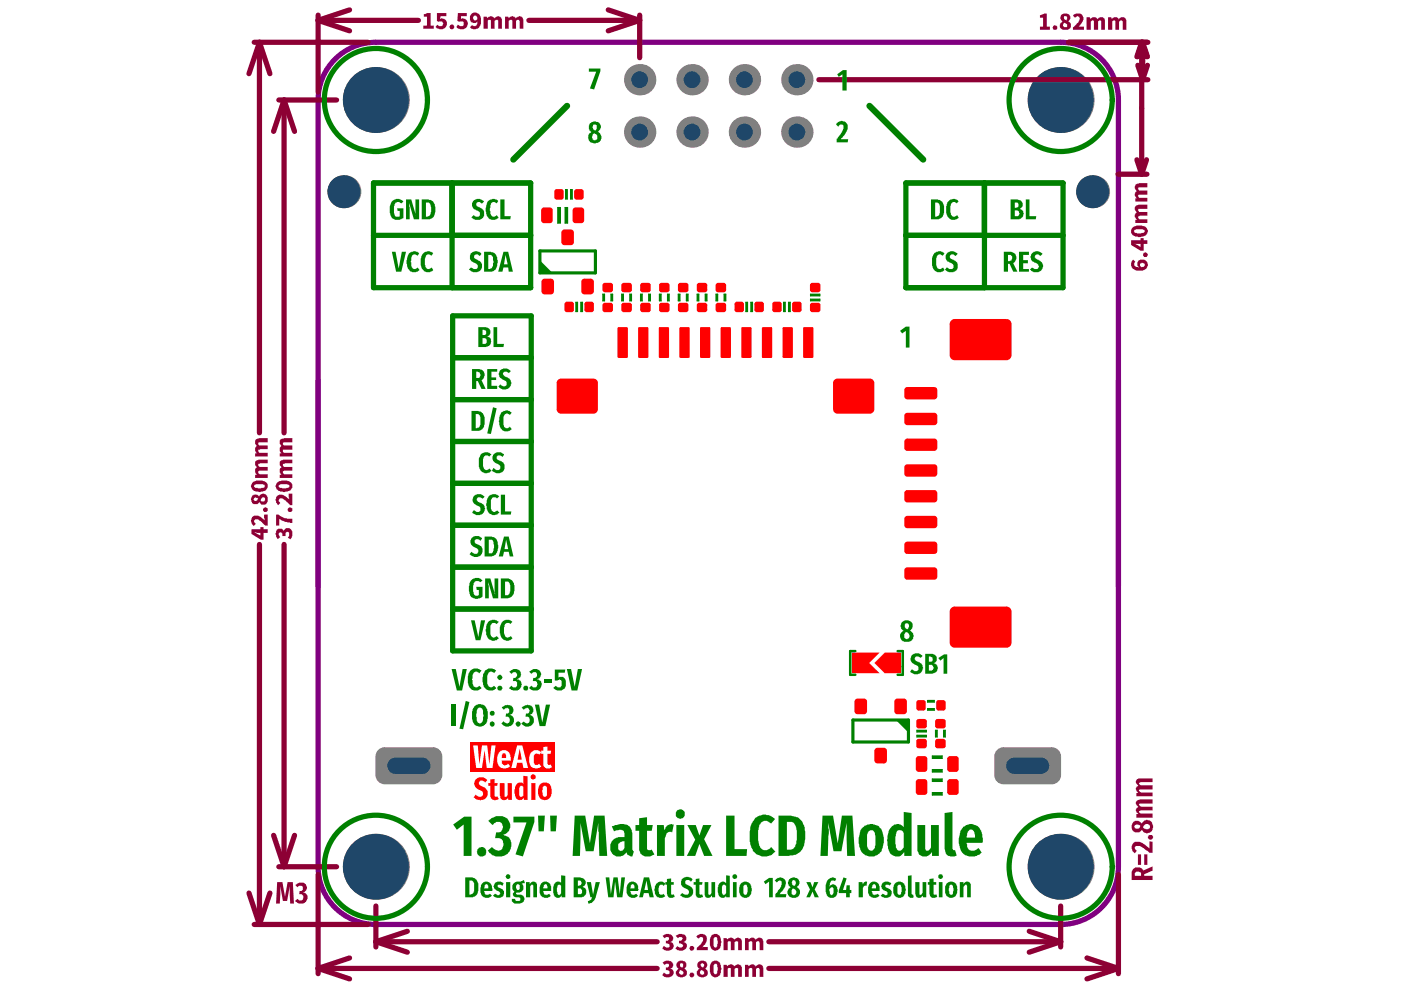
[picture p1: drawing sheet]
<svg xmlns="http://www.w3.org/2000/svg" width="297mm" height="210mm" viewBox="0 0 297 210" stroke-linecap="round" stroke-linejoin="round" font-family="sans-serif">
<path d="M71 12.5a12.2 12.2 0 0 1 8.7-3.5h145.2a12.2 12.2 0 0 1 12.2 12.2v162.6a12.2 12.2 0 0 1-12.2 12.2h-145.2a12.2 12.2 0 0 1-12.3-12.2v-162.6a12.2 12.2 0 0 1 3.6-8.7z" fill="none" stroke="#800080" stroke-width="1.1"/>
<g fill="#f00">
<path d="M180.6 138.4h5.9l-2.2 2.2 2.2 2.1h-5.9z"/>
<path d="M185.4 140.6l2.2-2.2h3.5v4.3h-3.5z"/>
<path d="M100.7 165.4a1.73 1.73 0 0 1 2.6 0l-.4 .5a.69 .69 0 0 0-.8-.4 .69 .69 0 0 0-.6 .7l.6 .5a1.52 1.52 0 0 1 1.2 1.1 1.52 1.52 0 0 1-.4 1.6l-.6 .2a2.03 2.03 0 0 1-1.9-.6l.5-.5a.9 .9 0 0 0 1.5 0v-.5l-.2-.3a1.94 1.94 0 0 1-1.7-1.8z"/>
<path d="M104 165.3l.9-.1v.8h.6l-.1 .6h-.5v2a.3 .3 0 0 0 .1 .4 .3 .3 0 0 0 .4-.2l.3 .6-.1 .1a1.12 1.12 0 0 1-1.6-.6v-2.3h-.5v-.6h.5z"/>
<path d="M106 166h1v2.6a.34 .34 0 0 0 .4 .3 .34 .34 0 0 0 .2-.4v-2.5h.9v3.6h-.8v-.4a.95 .95 0 0 1-1 .4 .95 .95 0 0 1-.7-.9z"/>
<path d="M111 164.5l.9 .1v5h-.8v-.4l-.4 .3a1.07 1.07 0 0 1-1.1-.1 1.07 1.07 0 0 1-.4-1 2.23 2.23 0 0 1 .8-2.5h.7l.3 .4zM110.2 166.8l-.1 1.4a.52 .52 0 0 0 .1 .6 .52 .52 0 0 0 .7 0l.1-1.9a.4 .4 0 0 0-.4-.3 .4 .4 0 0 0-.4 .2z"/>
<path d="M112.5 164.7a.56 .56 0 0 1 1.1 0 .56 .56 0 0 1-1.1 0zM112.6 166h.9v3.6h-.9z"/>
<path d="M115.1 166.8v.2a2.46 2.46 0 0 0 .1 1.8 .52 .52 0 0 0 .7 0 .52 .52 0 0 0 .1-.6v-.6a.69 .69 0 0 0-.7-1zM114.4 166.4a1.6 1.6 0 0 1 2.2 0 2.4 2.4 0 0 1-.4 3.1 1.54 1.54 0 0 1-1.6-.2 1.54 1.54 0 0 1-.5-1.6v-.4z"/>
</g>
<path d="M99.7 157.3h18.1v6.3h-18.1z" fill-rule="evenodd" fill="#f00"/>
<g fill="#fff">
<path d="M100.3 158.1h1l.3 4 .6-4h1.1l.4 4 .5-4h.9l-.7 4.7h-1.2l-.5-3.7-.5 3.7h-1.2z"/>
<path d="M112.5 159.6a1.47 1.47 0 0 1 2.2-.1l-.4 .6a.63 .63 0 0 0-.8-.3 .63 .63 0 0 0-.3 .8v.7a.66 .66 0 0 0 .2 .7 .66 .66 0 0 0 .8 .1l.1-.2 .4 .7a1.58 1.58 0 0 1-1.8 .1 1.58 1.58 0 0 1-.7-1.6v-.6z"/>
<path d="M115.2 158.4l.9-.1v.9h.8l-.2 .6h-.6v2a.37 .37 0 0 0 .2 .4 .37 .37 0 0 0 .4-.1l.4 .6h-.1a1.06 1.06 0 0 1-1.2 .2 1.06 1.06 0 0 1-.6-1.1v-2h-.5v-.6h.5z"/>
<path d="M106.5 159.8l-.2 .9h1v-.2a.52 .52 0 0 0-.1-.7 .52 .52 0 0 0-.7 0zM105.7 159.6a1.38 1.38 0 0 1 2.3 0l.3 1v.7h-2l.1 .1a.72 .72 0 0 0 .4 .8 .72 .72 0 0 0 .8-.1l.1-.2 .5 .6a1.64 1.64 0 0 1-1.8 .3 1.64 1.64 0 0 1-1-1.4v-.9z"/>
<path d="M110.2 158.7l-.5 2.4h.9zM109.6 158.1h1.1l1.3 4.7h-1l-.3-1.1h-1.1l-.2 1.1h-1z"/>
</g>
<circle cx="79.7" cy="183.8" r="7" fill="#808080"/>
<circle cx="79.7" cy="183.8" r="7" fill="#1f4769"/>
<path d="M79.6 160.4l2-2h10.2l2 2v3.9l-2 2h-10.2l-2-2z" fill-rule="evenodd" fill="#808080"/>
<g fill="#808080">
<path d="M80.2 159l.9-.5 .5-.1v2h-2l.1-.5z"/>
<path d="M79.6 164.3h2v2a1.97 1.97 0 0 1-2-2z"/>
<path d="M91.8 164.3h2a1.97 1.97 0 0 1-2 2z"/>
<path d="M91.8 158.4a1.97 1.97 0 0 1 2 2h-2z"/>
</g>
<path d="M83.8 162.4h5.7" fill="none" stroke="#1f4769" stroke-width="3.5"/>
<path d="M210.8 160.4l2-2h10.2l2 2v3.9l-2 2h-10.2l-2-2z" fill-rule="evenodd" fill="#808080"/>
<g fill="#808080">
<path d="M211.4 159l.8-.5 .6-.1v2h-2l.1-.5z"/>
<path d="M210.8 164.3h2v2a1.97 1.97 0 0 1-2-2z"/>
<path d="M223 164.3h2a1.97 1.97 0 0 1-2 2z"/>
<path d="M223 158.4a1.97 1.97 0 0 1 2 2h-2z"/>
</g>
<path d="M215 162.4h5.7" fill="none" stroke="#1f4769" stroke-width="3.5"/>
<circle cx="224.9" cy="183.8" r="7" fill="#808080"/>
<circle cx="224.9" cy="183.8" r="7" fill="#1f4769"/>
<circle cx="72.9" cy="40.6" r="3.5" fill="#808080"/>
<circle cx="72.9" cy="40.6" r="3.5" fill="#1f4769"/>
<circle cx="79.7" cy="21.2" r="7" fill="#808080"/>
<circle cx="79.7" cy="21.2" r="7" fill="#1f4769"/>
<circle cx="135.6" cy="16.9" r="3.3" fill="#808080"/>
<circle cx="135.6" cy="16.9" r="1.78" fill="#1f4769"/>
<circle cx="135.6" cy="28" r="3.3" fill="#808080"/>
<circle cx="135.6" cy="28" r="1.78" fill="#1f4769"/>
<circle cx="146.7" cy="28" r="3.3" fill="#808080"/>
<circle cx="146.7" cy="28" r="1.78" fill="#1f4769"/>
<circle cx="146.7" cy="16.9" r="3.3" fill="#808080"/>
<circle cx="146.7" cy="16.9" r="1.78" fill="#1f4769"/>
<circle cx="157.8" cy="28" r="3.3" fill="#808080"/>
<circle cx="157.8" cy="28" r="1.78" fill="#1f4769"/>
<circle cx="157.8" cy="16.9" r="3.3" fill="#808080"/>
<circle cx="157.8" cy="16.9" r="1.78" fill="#1f4769"/>
<circle cx="168.9" cy="16.9" r="3.3" fill="#808080"/>
<circle cx="168.9" cy="16.9" r="1.78" fill="#1f4769"/>
<circle cx="168.9" cy="28" r="3.3" fill="#808080"/>
<circle cx="168.9" cy="28" r="1.78" fill="#1f4769"/>
<circle cx="224.9" cy="21.2" r="7" fill="#808080"/>
<circle cx="224.9" cy="21.2" r="7" fill="#1f4769"/>
<circle cx="231.7" cy="40.6" r="3.5" fill="#808080"/>
<circle cx="231.7" cy="40.6" r="3.5" fill="#1f4769"/>
<g fill="#f00">
<path d="M176.9 80.5l.7-.2v.9h-1z"/>
<path d="M176.6 86.8h1v.9a.93 .93 0 0 1-1-.9z"/>
<path d="M184.4 86.8h1a.93 .93 0 0 1-1 .9z"/>
<path d="M184.4 80.3a.93 .93 0 0 1 1 .9h-1z"/>
<path d="M118.3 80.5l.7-.2v.9h-1z"/>
<path d="M118 86.8h1v.9a.93 .93 0 0 1-1-.9z"/>
<path d="M125.8 86.8h1a.93 .93 0 0 1-1 .9z"/>
<path d="M125.8 80.3a.93 .93 0 0 1 1 .9h-1z"/>
<path d="M170.3 69.5l.3-.2v.3h-.3z"/>
<path d="M170.3 75.6h.3v.3z"/>
<path d="M172.2 75.6h.3l-.3 .3z"/>
<path d="M172.2 69.3l.3 .3h-.3z"/>
<path d="M165.9 69.5l.3-.2v.3h-.3z"/>
<path d="M165.9 75.6h.3v.3z"/>
<path d="M167.8 75.6h.3l-.3 .3z"/>
<path d="M167.8 69.3l.3 .3h-.3z"/>
<path d="M161.6 69.5l.2-.2v.3h-.3z"/>
<path d="M161.5 75.6h.3v.3z"/>
<path d="M163.4 75.6h.3l-.3 .3z"/>
<path d="M163.4 69.3l.3 .3h-.3z"/>
<path d="M157.2 69.5l.2-.2v.3h-.2z"/>
<path d="M157.2 75.6h.2v.3z"/>
<path d="M159.1 75.6h.2l-.2 .3z"/>
<path d="M159.1 69.3l.2 .3h-.2z"/>
<path d="M152.8 69.5l.3-.2v.3h-.3z"/>
<path d="M152.8 75.6h.3v.3z"/>
<path d="M154.7 75.6h.3l-.3 .3z"/>
<path d="M154.7 69.3l.3 .3h-.3z"/>
<path d="M148.5 69.5l.2-.2v.3h-.3z"/>
<path d="M148.4 75.6h.3v.3z"/>
<path d="M150.3 75.6h.3l-.3 .3z"/>
<path d="M150.3 69.3l.3 .3h-.3z"/>
<path d="M144.1 69.5l.2-.2v.3h-.3z"/>
<path d="M144 75.6h.3v.3z"/>
<path d="M146 75.6h.2l-.2 .3z"/>
<path d="M146 69.3l.2 .3h-.2z"/>
<path d="M139.7 69.5l.2-.2v.3h-.2z"/>
<path d="M139.7 75.6h.2v.3z"/>
<path d="M141.6 75.6h.3l-.3 .3z"/>
<path d="M141.6 69.3l.3 .3h-.3z"/>
<path d="M135.3 69.5l.3-.2v.3h-.3z"/>
<path d="M135.3 75.6h.3v.3z"/>
<path d="M137.2 75.6h.3l-.3 .3z"/>
<path d="M137.2 69.3l.3 .3h-.3z"/>
<path d="M131 69.5l.2-.2v.3h-.3z"/>
<path d="M130.9 75.6h.3v.3z"/>
<path d="M132.8 75.6h.3l-.3 .3z"/>
<path d="M132.8 69.3l.3 .3h-.3z"/>
<path d="M196 165.2a.61 .61 0 0 1 .6 .6h-.6z"/>
<path d="M194.3 165.4l.5-.2v.6h-.6z"/>
<path d="M194.2 167.9h.6v.6a.61 .61 0 0 1-.6-.6z"/>
<path d="M196 167.9h.6a.61 .61 0 0 1-.6 .6z"/>
<path d="M202.7 165.2a.61 .61 0 0 1 .6 .6h-.6z"/>
<path d="M201 165.4l.4-.2v.6h-.6z"/>
<path d="M200.8 167.9h.6v.6a.61 .61 0 0 1-.6-.6z"/>
<path d="M202.7 167.9h.6a.61 .61 0 0 1-.6 .6z"/>
<path d="M196 160.3a.61 .61 0 0 1 .6 .6h-.6z"/>
<path d="M194.3 160.5l.5-.2v.6h-.6z"/>
<path d="M194.2 163h.6v.6a.61 .61 0 0 1-.6-.6z"/>
<path d="M196 163h.6a.61 .61 0 0 1-.6 .6z"/>
<path d="M202.7 160.3a.61 .61 0 0 1 .6 .6h-.6z"/>
<path d="M201 160.5l.4-.2v.6h-.6z"/>
<path d="M200.8 163h.6v.6a.61 .61 0 0 1-.6-.6z"/>
<path d="M202.7 163h.6a.61 .61 0 0 1-.6 .6z"/>
<path d="M213.4 136.2h1.1a1.09 1.09 0 0 1-1.1 1.1z"/>
<path d="M213.4 128.6a1.09 1.09 0 0 1 1.1 1.1h-1.1z"/>
<path d="M201.6 129l.5-.3 .3-.1v1.1h-1.1z"/>
<path d="M201.3 136.2h1.1v1.1a1.09 1.09 0 0 1-1.1-1.1z"/>
<path d="M213.4 75.3h1.1a1.09 1.09 0 0 1-1.1 1.1z"/>
<path d="M213.4 67.6a1.09 1.09 0 0 1 1.1 1.1h-1.1z"/>
<path d="M201.6 68.1l.5-.4 .3-.1v1.1h-1.1z"/>
<path d="M201.3 75.3h1.1v1.1a1.09 1.09 0 0 1-1.1-1.1z"/>
<path d="M198.1 105.9h.6a.66 .66 0 0 1-.6 .6z"/>
<path d="M198.1 103.9a.66 .66 0 0 1 .6 .7h-.6z"/>
<path d="M191.9 104.1l.5-.2v.7h-.7z"/>
<path d="M191.7 105.9h.7v.6a.66 .66 0 0 1-.7-.6z"/>
<path d="M198.1 89.5h.6a.66 .66 0 0 1-.6 .6z"/>
<path d="M198.1 87.5a.66 .66 0 0 1 .6 .7h-.6z"/>
<path d="M191.9 87.7l.5-.2v.7h-.7z"/>
<path d="M191.7 89.5h.7v.6a.66 .66 0 0 1-.7-.6z"/>
<path d="M198.1 84h.6a.66 .66 0 0 1-.6 .7z"/>
<path d="M198.1 82.1a.66 .66 0 0 1 .6 .6h-.6z"/>
<path d="M191.9 82.2l.5-.1v.6h-.7z"/>
<path d="M191.7 84h.7v.7a.66 .66 0 0 1-.7-.7z"/>
<path d="M198.1 122.3h.6a.66 .66 0 0 1-.6 .6z"/>
<path d="M198.1 120.3a.66 .66 0 0 1 .6 .7h-.6z"/>
<path d="M191.9 120.5l.5-.2v.7h-.7z"/>
<path d="M191.7 122.3h.7v.6a.66 .66 0 0 1-.7-.6z"/>
<path d="M198.1 94.9h.6a.66 .66 0 0 1-.6 .7z"/>
<path d="M198.1 93a.66 .66 0 0 1 .6 .6h-.6z"/>
<path d="M191.9 93.2l.5-.2v.6h-.7z"/>
<path d="M191.7 94.9h.7v.7a.66 .66 0 0 1-.7-.7z"/>
<path d="M198.1 100.4h.6a.66 .66 0 0 1-.6 .7z"/>
<path d="M198.1 98.4a.66 .66 0 0 1 .6 .7h-.6z"/>
<path d="M191.9 98.6l.5-.2v.7h-.7z"/>
<path d="M191.7 100.4h.7v.7a.66 .66 0 0 1-.7-.7z"/>
<path d="M198.1 116.8h.6a.66 .66 0 0 1-.6 .7z"/>
<path d="M198.1 114.8a.66 .66 0 0 1 .6 .7h-.6z"/>
<path d="M191.9 115l.5-.2v.7h-.7z"/>
<path d="M191.7 116.8h.7v.7a.66 .66 0 0 1-.7-.7z"/>
<path d="M198.1 111.3h.6a.66 .66 0 0 1-.6 .7z"/>
<path d="M198.1 109.4a.66 .66 0 0 1 .6 .6h-.6z"/>
<path d="M191.9 109.6l.5-.2v.6h-.7z"/>
<path d="M191.7 111.3h.7v.7a.66 .66 0 0 1-.7-.7z"/>
<path d="M125.4 64h.3l.2 .5h-.5z"/>
<path d="M124 64.2l.4-.2v.5h-.5z"/>
<path d="M123.9 65.7h.5v.5l-.4-.3z"/>
<path d="M125.4 65.7h.5l-.1 .2-.4 .3z"/>
<path d="M121.2 64h.2l.3 .5h-.5z"/>
<path d="M119.8 64.2l.4-.2v.5h-.5z"/>
<path d="M119.7 65.7h.5v.5l-.4-.3z"/>
<path d="M121.2 65.7h.5l-.1 .2-.4 .3z"/>
<path d="M123.2 40.1l.5 .3v.2h-.5z"/>
<path d="M121.8 40.4l.4-.3v.5h-.5z"/>
<path d="M121.7 41.8h.5v.5h-.2z"/>
<path d="M123.2 41.8h.5l-.2 .5h-.3z"/>
<path d="M119 40.1l.5 .3v.2h-.5z"/>
<path d="M117.6 40.4l.4-.3v.5h-.5z"/>
<path d="M117.5 41.8h.5v.5h-.2z"/>
<path d="M119 41.8h.5l-.2 .5h-.3z"/>
<path d="M116.8 59.1a.67 .67 0 0 1 .7 .7h-.7z"/>
<path d="M115 59.3l.5-.2v.7h-.7z"/>
<path d="M114.8 61.7h.7v.7a.67 .67 0 0 1-.7-.7z"/>
<path d="M116.8 61.7h.7a.67 .67 0 0 1-.7 .7z"/>
<path d="M125.2 59.1a.67 .67 0 0 1 .7 .7h-.7z"/>
<path d="M123.4 59.3l.5-.2v.7h-.7z"/>
<path d="M123.2 61.7h.7v.7a.67 .67 0 0 1-.7-.7z"/>
<path d="M125.2 61.7h.7a.67 .67 0 0 1-.7 .7z"/>
<path d="M121 48.6a.67 .67 0 0 1 .7 .7h-.7z"/>
<path d="M119.2 48.8l.5-.2v.7h-.7z"/>
<path d="M119 51.3h.7v.7a.67 .67 0 0 1-.7-.7z"/>
<path d="M121 51.3h.7a.67 .67 0 0 1-.7 .7z"/>
<path d="M116.6 44a.61 .61 0 0 1 .6 .6h-.6z"/>
<path d="M114.9 44.2l.5-.2v.6h-.7z"/>
<path d="M114.7 46.7h.7v.6a.61 .61 0 0 1-.7-.6z"/>
<path d="M116.6 46.7h.6a.61 .61 0 0 1-.6 .6z"/>
<path d="M123.2 44a.61 .61 0 0 1 .7 .6h-.7z"/>
<path d="M121.6 44.2l.4-.2v.6h-.6z"/>
<path d="M121.4 46.7h.6v.6a.61 .61 0 0 1-.6-.6z"/>
<path d="M123.2 46.7h.7a.61 .61 0 0 1-.7 .6z"/>
<path d="M127.8 64.4l.4-.2v.5h-.5z"/>
<path d="M127.7 65.7h.5v.5l-.4-.3z"/>
<path d="M129.5 65.7h.5l-.1 .2-.4 .3z"/>
<path d="M129.5 64.2l.2 .1 .3 .4h-.5z"/>
<path d="M127.8 60.2l.4-.2v.5h-.5z"/>
<path d="M127.7 61.5h.5v.5l-.2-.1z"/>
<path d="M129.5 61.5h.5l-.3 .4-.2 .1z"/>
<path d="M129.5 60h.2l.3 .5h-.5z"/>
<path d="M133.5 61.5h.5l-.1 .2-.4 .3z"/>
<path d="M133.5 60l.4 .2 .1 .3h-.5z"/>
<path d="M131.8 60.2l.4-.2v.5h-.5z"/>
<path d="M131.7 61.5h.5v.5l-.4-.3z"/>
<path d="M133.5 65.7h.5l-.1 .2-.4 .3z"/>
<path d="M133.5 64.2l.4 .2 .1 .3h-.5z"/>
<path d="M131.8 64.4l.4-.2v.5h-.5z"/>
<path d="M131.7 65.7h.5v.5l-.4-.3z"/>
<path d="M137.5 61.5h.5l-.1 .2-.4 .3z"/>
<path d="M137.5 60l.4 .2 .1 .3h-.5z"/>
<path d="M135.8 60.2l.4-.2v.5h-.5z"/>
<path d="M135.7 61.5h.5v.5l-.2-.1z"/>
<path d="M137.5 65.7h.5l-.1 .2-.4 .3z"/>
<path d="M137.5 64.2l.4 .2 .1 .3h-.5z"/>
<path d="M135.8 64.4l.4-.2v.5h-.5z"/>
<path d="M135.7 65.7h.5v.5l-.2-.1z"/>
<path d="M145.5 61.5h.5l-.3 .4-.2 .1z"/>
<path d="M145.5 60l.4 .2 .1 .3h-.5z"/>
<path d="M143.8 60.2l.4-.2v.5h-.5z"/>
<path d="M143.7 61.5h.5v.5l-.4-.3z"/>
<path d="M145.5 65.7h.5l-.1 .2-.4 .3z"/>
<path d="M145.5 64.2l.4 .2 .1 .3h-.5z"/>
<path d="M143.8 64.4l.4-.2v.5h-.5z"/>
<path d="M143.7 65.7h.5v.5l-.4-.3z"/>
<path d="M155.7 65.7h.5v.5l-.4-.3z"/>
<path d="M157.2 65.7h.5v.2l-.5 .3z"/>
<path d="M157.2 64h.3l.2 .5h-.5z"/>
<path d="M155.8 64.2l.4-.2v.5h-.5z"/>
<path d="M160 65.7h.5v.5l-.5-.3z"/>
<path d="M161.5 65.7h.5l-.1 .2-.4 .3z"/>
<path d="M161.5 64h.2l.3 .5h-.5z"/>
<path d="M160 64.2l.5-.2v.5h-.5z"/>
<path d="M149.5 61.5h.5l-.3 .4-.2 .1z"/>
<path d="M149.5 60l.4 .2 .1 .3h-.5z"/>
<path d="M147.8 60.2l.4-.2v.5h-.5z"/>
<path d="M147.7 61.5h.5v.5l-.4-.3z"/>
<path d="M149.5 65.7h.5l-.1 .2-.4 .3z"/>
<path d="M149.5 64.2l.4 .2 .1 .3h-.5z"/>
<path d="M147.8 64.4l.4-.2v.5h-.5z"/>
<path d="M147.7 65.7h.5v.5l-.4-.3z"/>
<path d="M163.7 65.7h.5v.5l-.4-.3z"/>
<path d="M165.2 65.7h.5v.2l-.5 .3z"/>
<path d="M165.2 64h.3l.2 .5h-.5z"/>
<path d="M163.8 64.2l.4-.2v.5h-.5z"/>
<path d="M167.9 65.7h.5v.5l-.4-.3z"/>
<path d="M169.4 65.7h.5v.2l-.5 .3z"/>
<path d="M169.4 64h.3l.2 .5h-.5z"/>
<path d="M168 64.2l.4-.2v.5h-.5z"/>
<path d="M153.5 61.5h.5l-.1 .2-.4 .3z"/>
<path d="M153.5 60l.4 .2 .1 .3h-.5z"/>
<path d="M151.8 60.2l.4-.2v.5h-.5z"/>
<path d="M151.7 61.5h.5v.5l-.2-.1z"/>
<path d="M153.5 65.7h.5l-.1 .2-.4 .3z"/>
<path d="M153.5 64.2l.4 .2 .1 .3h-.5z"/>
<path d="M151.8 64.4l.4-.2v.5h-.5z"/>
<path d="M151.7 65.7h.5v.5l-.4-.3z"/>
<path d="M173.4 65.7h.5v.2l-.5 .3z"/>
<path d="M173.4 64.2l.5 .2v.3h-.5z"/>
<path d="M171.8 64.4l.4-.2v.5h-.5z"/>
<path d="M171.7 65.7h.5v.5l-.4-.3z"/>
<path d="M173.4 61.5h.5v.2l-.5 .3z"/>
<path d="M173.4 60l.5 .2v.3h-.5z"/>
<path d="M171.8 60.2l.4-.2v.5h-.5z"/>
<path d="M171.7 61.5h.5v.5l-.4-.3z"/>
<path d="M141.5 61.5h.5l-.1 .2-.4 .3z"/>
<path d="M141.5 60l.4 .2 .1 .3h-.5z"/>
<path d="M139.8 60.2l.4-.2v.5h-.5z"/>
<path d="M139.7 61.5h.5v.5l-.2-.1z"/>
<path d="M141.5 65.7h.5l-.1 .2-.4 .3z"/>
<path d="M141.5 64.2l.4 .2 .1 .3h-.5z"/>
<path d="M139.8 64.4l.4-.2v.5h-.5z"/>
<path d="M139.7 65.7h.5v.5l-.4-.3z"/>
<path d="M198.5 150.2h.5v.5l-.3-.1z"/>
<path d="M200 150.2h.5l-.3 .4-.2 .1z"/>
<path d="M200 148.4l.2 .1 .3 .4h-.5z"/>
<path d="M198.6 148.7l.4-.3v.5h-.5z"/>
<path d="M194.3 150.2h.5v.5l-.5-.3z"/>
<path d="M195.8 150.2h.5l-.3 .4-.2 .1z"/>
<path d="M195.8 148.4l.2 .1 .3 .4h-.5z"/>
<path d="M194.3 148.7l.5-.3v.5h-.5z"/>
<path d="M185.4 161.2h.7v.7a.67 .67 0 0 1-.7-.7z"/>
<path d="M187.4 161.2h.7a.67 .67 0 0 1-.7 .7z"/>
<path d="M187.4 158.5a.67 .67 0 0 1 .7 .7h-.7z"/>
<path d="M185.6 158.7l.5-.2v.7h-.7z"/>
<path d="M181.2 150.8h.6v.6a.67 .67 0 0 1-.6-.6z"/>
<path d="M183.2 150.8h.6a.67 .67 0 0 1-.6 .6z"/>
<path d="M183.2 148.1a.67 .67 0 0 1 .6 .7h-.6z"/>
<path d="M181.4 148.3l.4-.2v.7h-.6z"/>
<path d="M189.6 150.8h.7v.6a.67 .67 0 0 1-.7-.6z"/>
<path d="M191.6 150.8h.7a.67 .67 0 0 1-.7 .6z"/>
<path d="M191.6 148.1a.67 .67 0 0 1 .7 .7h-.7z"/>
<path d="M189.8 148.3l.5-.2v.7h-.7z"/>
<path d="M198.3 156.9l.5-.2v.5h-.5z"/>
<path d="M198.3 158.2h.5v.5l-.5-.3z"/>
<path d="M200 158.2h.5l-.1 .2-.4 .3z"/>
<path d="M200 156.7l.4 .2 .1 .3h-.5z"/>
<path d="M198.3 152.7l.5-.3v.5h-.5z"/>
<path d="M198.3 153.9h.5v.5l-.5-.2z"/>
<path d="M200 153.9h.5l-.1 .3-.4 .2z"/>
<path d="M200 152.4l.4 .3 .1 .2h-.5z"/>
<path d="M194.3 152.7l.5-.3v.5h-.5z"/>
<path d="M194.3 153.9h.5v.5l-.5-.2z"/>
<path d="M196 153.9h.5l-.1 .3-.4 .2z"/>
<path d="M196 152.4l.4 .3 .1 .2h-.5z"/>
<path d="M194.3 156.9l.5-.2v.5h-.5z"/>
<path d="M194.3 158.2h.5v.5l-.5-.3z"/>
<path d="M196 158.2h.5l-.1 .2-.4 .3z"/>
<path d="M196 156.7l.4 .2 .1 .3h-.5z"/>
<circle cx="183.2" cy="140.6" r=".55"/>
<circle cx="188" cy="140.6" r=".55"/>
</g>
<g fill="#f00">
<path d="M176.6 81.2l1-.9h6.8l1 .9v5.6l-1 .9h-6.8l-1-.9z" fill-rule="evenodd"/>
<path d="M118 81.2l1-.9h6.8l1 .9v5.6l-1 .9h-6.8l-1-.9z" fill-rule="evenodd"/>
<path d="M170.3 69.6l.3-.3h1.6l.3 .3v6l-.3 .3h-1.6l-.3-.3z" fill-rule="evenodd"/>
<path d="M165.9 69.6l.3-.3h1.6l.3 .3v6l-.3 .3h-1.6l-.3-.3z" fill-rule="evenodd"/>
<path d="M161.5 69.6l.3-.3h1.6l.3 .3v6l-.3 .3h-1.6l-.3-.3z" fill-rule="evenodd"/>
<path d="M157.2 69.6l.2-.3h1.7l.2 .3v6l-.2 .3h-1.7l-.2-.3z" fill-rule="evenodd"/>
<path d="M152.8 69.6l.3-.3h1.6l.3 .3v6l-.3 .3h-1.6l-.3-.3z" fill-rule="evenodd"/>
<path d="M148.4 69.6l.3-.3h1.6l.3 .3v6l-.3 .3h-1.6l-.3-.3z" fill-rule="evenodd"/>
<path d="M144 69.6l.3-.3h1.7l.2 .3v6l-.2 .3h-1.7l-.3-.3z" fill-rule="evenodd"/>
<path d="M139.7 69.6l.2-.3h1.7l.3 .3v6l-.3 .3h-1.7l-.2-.3z" fill-rule="evenodd"/>
<path d="M135.3 69.6l.3-.3h1.6l.3 .3v6l-.3 .3h-1.6l-.3-.3z" fill-rule="evenodd"/>
<path d="M130.9 69.6l.3-.3h1.6l.3 .3v6l-.3 .3h-1.6l-.3-.3z" fill-rule="evenodd"/>
<path d="M194.2 165.8l.6-.6h1.2l.6 .6v2.1l-.6 .6h-1.2l-.6-.6z" fill-rule="evenodd"/>
<path d="M200.8 165.8l.6-.6h1.3l.6 .6v2.1l-.6 .6h-1.3l-.6-.6z" fill-rule="evenodd"/>
<path d="M194.2 160.9l.6-.6h1.2l.6 .6v2.1l-.6 .6h-1.2l-.6-.6z" fill-rule="evenodd"/>
<path d="M200.8 160.9l.6-.6h1.3l.6 .6v2.1l-.6 .6h-1.3l-.6-.6z" fill-rule="evenodd"/>
<path d="M202.4 128.6h11l1.1 1.1v6.5l-1.1 1.1h-11l-1.1-1.1v-6.5z" fill-rule="evenodd"/>
<path d="M201.3 68.7l1.1-1.1h11l1.1 1.1v6.6l-1.1 1.1h-11l-1.1-1.1z" fill-rule="evenodd"/>
<path d="M192.4 103.9h5.7l.6 .7v1.3l-.6 .6h-5.7l-.7-.6v-1.3z" fill-rule="evenodd"/>
<path d="M191.7 88.2l.7-.7h5.7l.6 .7v1.3l-.6 .6h-5.7l-.7-.6z" fill-rule="evenodd"/>
<path d="M192.4 82.1h5.7l.6 .6v1.3l-.6 .7h-5.7l-.7-.7v-1.3z" fill-rule="evenodd"/>
<path d="M192.4 120.3h5.7l.6 .7v1.3l-.6 .6h-5.7l-.7-.6v-1.3z" fill-rule="evenodd"/>
<path d="M191.7 93.6l.7-.6h5.7l.6 .6v1.3l-.6 .7h-5.7l-.7-.7z" fill-rule="evenodd"/>
<path d="M192.4 98.4h5.7l.6 .7v1.3l-.6 .7h-5.7l-.7-.7v-1.3z" fill-rule="evenodd"/>
<path d="M191.7 115.5l.7-.7h5.7l.6 .7v1.3l-.6 .7h-5.7l-.7-.7z" fill-rule="evenodd"/>
<path d="M191.7 110l.7-.6h5.7l.6 .6v1.3l-.6 .7h-5.7l-.7-.7z" fill-rule="evenodd"/>
<path d="M123.9 64.5l.5-.5h1l.5 .5v1.2l-.5 .5h-1l-.5-.5z" fill-rule="evenodd"/>
<path d="M119.7 64.5l.5-.5h1l.5 .5v1.2l-.5 .5h-1l-.5-.5z" fill-rule="evenodd"/>
<path d="M121.7 40.6l.5-.5h1l.5 .5v1.2l-.5 .5h-1l-.5-.5z" fill-rule="evenodd"/>
<path d="M117.5 40.6l.5-.5h1l.5 .5v1.2l-.5 .5h-1l-.5-.5z" fill-rule="evenodd"/>
<path d="M114.8 59.8l.7-.7h1.3l.7 .7v1.9l-.7 .7h-1.3l-.7-.7z" fill-rule="evenodd"/>
<path d="M123.2 59.8l.7-.7h1.3l.7 .7v1.9l-.7 .7h-1.3l-.7-.7z" fill-rule="evenodd"/>
<path d="M119 49.3l.7-.7h1.3l.7 .7v2l-.7 .7h-1.3l-.7-.7z" fill-rule="evenodd"/>
<path d="M114.7 44.6l.7-.6h1.2l.6 .6v2.1l-.6 .6h-1.2l-.7-.6z" fill-rule="evenodd"/>
<path d="M121.4 44.6l.6-.6h1.2l.7 .6v2.1l-.7 .6h-1.2l-.6-.6z" fill-rule="evenodd"/>
<path d="M127.7 64.7l.5-.5h1.3l.5 .5v1l-.5 .5h-1.3l-.5-.5z" fill-rule="evenodd"/>
<path d="M127.7 60.5l.5-.5h1.3l.5 .5v1l-.5 .5h-1.3l-.5-.5z" fill-rule="evenodd"/>
<path d="M131.7 60.5l.5-.5h1.3l.5 .5v1l-.5 .5h-1.3l-.5-.5z" fill-rule="evenodd"/>
<path d="M131.7 64.7l.5-.5h1.3l.5 .5v1l-.5 .5h-1.3l-.5-.5z" fill-rule="evenodd"/>
<path d="M135.7 60.5l.5-.5h1.3l.5 .5v1l-.5 .5h-1.3l-.5-.5z" fill-rule="evenodd"/>
<path d="M135.7 64.7l.5-.5h1.3l.5 .5v1l-.5 .5h-1.3l-.5-.5z" fill-rule="evenodd"/>
<path d="M143.7 60.5l.5-.5h1.3l.5 .5v1l-.5 .5h-1.3l-.5-.5z" fill-rule="evenodd"/>
<path d="M143.7 64.7l.5-.5h1.3l.5 .5v1l-.5 .5h-1.3l-.5-.5z" fill-rule="evenodd"/>
<path d="M155.7 64.5l.5-.5h1l.5 .5v1.2l-.5 .5h-1l-.5-.5z" fill-rule="evenodd"/>
<path d="M160 64.5l.5-.5h1l.5 .5v1.2l-.5 .5h-1l-.5-.5z" fill-rule="evenodd"/>
<path d="M147.7 60.5l.5-.5h1.3l.5 .5v1l-.5 .5h-1.3l-.5-.5z" fill-rule="evenodd"/>
<path d="M147.7 64.7l.5-.5h1.3l.5 .5v1l-.5 .5h-1.3l-.5-.5z" fill-rule="evenodd"/>
<path d="M163.7 64.5l.5-.5h1l.5 .5v1.2l-.5 .5h-1l-.5-.5z" fill-rule="evenodd"/>
<path d="M167.9 64.5l.5-.5h1l.5 .5v1.2l-.5 .5h-1l-.5-.5z" fill-rule="evenodd"/>
<path d="M151.7 60.5l.5-.5h1.3l.5 .5v1l-.5 .5h-1.3l-.5-.5z" fill-rule="evenodd"/>
<path d="M151.7 64.7l.5-.5h1.3l.5 .5v1l-.5 .5h-1.3l-.5-.5z" fill-rule="evenodd"/>
<path d="M171.7 64.7l.5-.5h1.2l.5 .5v1l-.5 .5h-1.2l-.5-.5z" fill-rule="evenodd"/>
<path d="M171.7 60.5l.5-.5h1.2l.5 .5v1l-.5 .5h-1.2l-.5-.5z" fill-rule="evenodd"/>
<path d="M139.7 60.5l.5-.5h1.3l.5 .5v1l-.5 .5h-1.3l-.5-.5z" fill-rule="evenodd"/>
<path d="M139.7 64.7l.5-.5h1.3l.5 .5v1l-.5 .5h-1.3l-.5-.5z" fill-rule="evenodd"/>
<path d="M198.5 148.9l.5-.5h1l.5 .5v1.3l-.5 .5h-1l-.5-.5z" fill-rule="evenodd"/>
<path d="M194.3 148.9l.5-.5h1l.5 .5v1.3l-.5 .5h-1l-.5-.5z" fill-rule="evenodd"/>
<path d="M185.4 159.2l.7-.7h1.3l.7 .7v2l-.7 .7h-1.3l-.7-.7z" fill-rule="evenodd"/>
<path d="M181.2 148.8l.6-.7h1.4l.6 .7v2l-.6 .6h-1.4l-.6-.6z" fill-rule="evenodd"/>
<path d="M189.6 148.8l.7-.7h1.3l.7 .7v2l-.7 .6h-1.3l-.7-.6z" fill-rule="evenodd"/>
<path d="M198.3 157.2l.5-.5h1.2l.5 .5v1l-.5 .5h-1.2l-.5-.5z" fill-rule="evenodd"/>
<path d="M198.3 152.9l.5-.5h1.2l.5 .5v1l-.5 .5h-1.2l-.5-.5z" fill-rule="evenodd"/>
<path d="M194.3 152.9l.5-.5h1.2l.5 .5v1l-.5 .5h-1.2l-.5-.5z" fill-rule="evenodd"/>
<path d="M194.3 157.2l.5-.5h1.2l.5 .5v1l-.5 .5h-1.2l-.5-.5z" fill-rule="evenodd"/>
</g>
<g fill="none" stroke="#8d0034" stroke-width="1.1">
<path d="M53.9 9h24.1M55 9l2.2 6.6M55 9l-2.2 6.6M55 9v82.8M67.4 3.2v16.3M67.4 4.3l6.7 2.2M67.4 4.3h21.3M74.1 2.1l-6.7 2.2M112.1 4.3h23.5M129 2.1l6.6 2.2M135.6 4.3l-6.6 2.2M135.6 3.2v9"/>
<path d="M173.6 16.9h69.8M226.5 9h16.9M241.2 13.8l1.1 3.1M242.1 9l1 3M242.1 9l-1.1 3M242.1 9v27.9M242.3 9l1 3M242.3 9l-1.1 3M242.3 9v7.9M243.3 13.8l-1 3.1M59.1 21.2h12.3M60.2 21.2l2.3 6.7"/>
<path d="M60.2 21.2l-2.2 6.7M60.2 21.2v70.6M237 36.9h6.2M241 33.9l1.1 3M243.1 33.9l-1 3M55 115.4v80.6M60.2 115.4v68.4M58 177.1l2.2 6.7M62.5 177.1l-2.3 6.7M52.8 189.3l2.2 6.7M53.9 196h24.1M57.2 189.3l-2.2 6.7"/>
<path d="M59.1 183.8h12.3M67.4 185.4v21M79.7 199.7l6.7 2.2M79.7 199.7h59.6M79.7 192.1v8.7M86.4 197.5l-6.7 2.2M163 199.7h61.9M218.2 197.5l6.7 2.2M224.9 199.7l-6.7 2.2M224.9 192.1v8.7M237.1 185.4v21M67.4 205.3l6.7 2.3"/>
<path d="M67.4 205.3h71.9M74.1 203.1l-6.7 2.2M163 205.3h74.1M230.5 203.1l6.6 2.2M237.1 205.3l-6.6 2.3"/>
</g>
<g fill="#8d0034">
<path d="M58.8 187h1.1l.5 3.1 .6-3.1h1.1l.2 4.6h-.8l-.1-3.7-.5 3.1h-.9l-.6-3.1-.1 3.7h-.8z"/>
<path d="M62.6 187.6a1.61 1.61 0 0 1 2.3 0 1.14 1.14 0 0 1-.7 1.6 1.09 1.09 0 0 1 1 .8 1.09 1.09 0 0 1-.4 1.2 1.63 1.63 0 0 1-2.3-.2l.6-.4a.65 .65 0 0 0 .9 .3 .65 .65 0 0 0 .2-1 .51 .51 0 0 0-.8-.3l.1-.7a.59 .59 0 0 0 .7-.4 .59 .59 0 0 0-.4-.7 .59 .59 0 0 0-.7 .3z"/>
<path d="M240.4 178.6a2.21 2.21 0 0 1 2.2 .4l1.1 .9v-1.5l.7 .1v2.3h-.7a4.6 4.6 0 0 0-2.3-1.4 .51 .51 0 0 0-.8 .1 .51 .51 0 0 0 .3 .8l.1 .1-.4 .5a1.51 1.51 0 0 1-.2-2.3z"/>
<path d="M241 169.7l.7-.2h2.7v.9h-2.5a.3 .3 0 0 0-.4 .2 .3 .3 0 0 0 .3 .3l.1 .1h2.5v.8h-2.6a.34 .34 0 0 0-.3 .4 .34 .34 0 0 0 .4 .3h2.5v.9h-3.5v-.8h.5a.82 .82 0 0 1-.6-.8 .82 .82 0 0 1 .6-.8 .87 .87 0 0 1-.4-1.3z"/>
<path d="M240.9 165.4l.5-.4h3v.8h-2.6l-.3 .2 .3 .5h2.6v.9h-2.5a.3 .3 0 0 0-.4 .2 .3 .3 0 0 0 .3 .3l.1 .1h2.5v.8h-3.5v-.6l.5-.2-.1-.1a.69 .69 0 0 1-.5-.7 .69 .69 0 0 1 .6-.6l-.3-.2a.69 .69 0 0 1-.2-1z"/>
<path d="M140.5 204a1.62 1.62 0 0 1 2.1 .1 1.12 1.12 0 0 1-.4 1.4 .84 .84 0 0 1 .6 .9 .84 .84 0 0 1-.8 .7v.1h-.8l-.8-.4 .3-.6 .4 .3a.48 .48 0 0 0 .7 0 .48 .48 0 0 0-.1-.7l-.5-.1v-.6h.1a.44 .44 0 0 0 .5-.2 .44 .44 0 0 0-.2-.6 .44 .44 0 0 0-.5 .2l-.3 .1z"/>
<path d="M146.3 206.3h.1a.49 .49 0 0 1 .7 .1 .49 .49 0 0 1-.1 .7 .49 .49 0 0 1-.7-.1l-.1-.1z"/>
<path d="M153.4 204.6h.7l.1 .3a.9 .9 0 0 1 1.5 0 .85 .85 0 0 1 1.1-.4 .85 .85 0 0 1 .5 1.1v1.5h-.8v-1.5a.37 .37 0 0 0-.2-.4 .37 .37 0 0 0-.5 .1l-.1 1.8h-.7v-1.4a.35 .35 0 0 0-.3-.5 .35 .35 0 0 0-.4 .3v1.6h-.9z"/>
<path d="M158 204.6h.6l.1 .3a.9 .9 0 0 1 1.6 0 .84 .84 0 0 1 1-.4 .84 .84 0 0 1 .5 1v1.6h-.7v-1.6a.42 .42 0 0 0-.4-.3 .42 .42 0 0 0-.4 .3v1.6h-.8v-1.5a.37 .37 0 0 0-.2-.4 .37 .37 0 0 0-.5 .1l-.1 1.8h-.7z"/>
<path d="M140.5 198.3a1.62 1.62 0 0 1 2.1 .2 1.12 1.12 0 0 1-.4 1.3 .84 .84 0 0 1 .6 .9 .84 .84 0 0 1-.8 .8v.1h-.8l-.8-.5 .3-.5 .4 .2a.48 .48 0 0 0 .7 .1 .48 .48 0 0 0-.1-.8l-.5-.1v-.5h.1a.44 .44 0 0 0 .5-.3 .44 .44 0 0 0-.2-.5 .44 .44 0 0 0-.5 .1l-.3 .1z"/>
<path d="M143.3 198.3a1.52 1.52 0 0 1 2.2 .4v.5l-.5 .6a.84 .84 0 0 1 .6 .9 .84 .84 0 0 1-.8 .8l-.7 .1-.9-.5 .4-.5 .1 .1a.63 .63 0 0 0 .7 .2 .63 .63 0 0 0 .4-.4l-.2-.4-.6-.1v-.5a.48 .48 0 0 0 .6-.2 .48 .48 0 0 0-.1-.6h-.5l-.3 .2z"/>
<path d="M146.3 200.7h.1a.49 .49 0 0 1 .7 .1 .49 .49 0 0 1-.1 .7 .49 .49 0 0 1-.7-.2l-.1-.1z"/>
<path d="M147.6 198.6a1.26 1.26 0 0 1 2.2 .2l.2 .3-.2 .1a2.83 2.83 0 0 1-1 1.7l1.3-.1v.7h-2.4l.1-.7a2.11 2.11 0 0 0 1.3-1.9 .56 .56 0 0 0-.9 0l-.1 .1z"/>
<path d="M153.4 198.9h.7l.1 .3a.9 .9 0 0 1 1.5 0 .85 .85 0 0 1 1.1-.3 .85 .85 0 0 1 .5 1v1.6h-.8v-1.6a.37 .37 0 0 0-.2-.3 .37 .37 0 0 0-.5 .1l-.1 1.8h-.7v-1.5a.35 .35 0 0 0-.3-.4 .35 .35 0 0 0-.4 .2v1.7h-.9z"/>
<path d="M158 198.9h.6l.1 .3a.9 .9 0 0 1 1.6 0 .84 .84 0 0 1 1-.3 .84 .84 0 0 1 .5 .9v1.7h-.7v-1.7a.42 .42 0 0 0-.4-.3 .42 .42 0 0 0-.4 .3v1.7h-.8v-1.6a.37 .37 0 0 0-.2-.3 .37 .37 0 0 0-.5 .1l-.1 1.8h-.7z"/>
<path d="M58.6 112.3h.2a.98 .98 0 0 1 1.4 .2 .92 .92 0 0 1 1.1-.5 .92 .92 0 0 1 .7 1v.7l-.4 .6-.6-.3a.72 .72 0 0 0 0-1.2 .5 .5 0 0 0-.5 .2 .5 .5 0 0 0 0 .5v.2h-.6v-.3a.43 .43 0 0 0-.6-.5 .43 .43 0 0 0-.1 .8l.2 .2-.5 .4a2.57 2.57 0 0 1-.4-1.8z"/>
<path d="M58.5 109.1h.6a3.6 3.6 0 0 0 2.7 .9h.2v.9l-1.6-.2-1.2-.7v1.4h-.7z"/>
<path d="M58.6 105.2a1.5 1.5 0 0 1 2.2 .2l.5 .5-.1-1.2h.8v2.4h-.6l-.8-.8a1.21 1.21 0 0 0-1.4-.5 .53 .53 0 0 0 .1 .8l.1 .1-.4 .4a1.4 1.4 0 0 1-.4-1.9z"/>
<path d="M59.3 97.9l.7-.5h2v.8l-1.7 .1a.3 .3 0 0 0-.4 .2 .3 .3 0 0 0 .2 .4l1.9 .1v.8h-1.8a.45 .45 0 0 0 0 .8h1.8v.7h-2.7v-.6h.3a1.18 1.18 0 0 1 0-1.7 .97 .97 0 0 1-.3-1.1z"/>
<path d="M59.3 93.3l.9-.4h1.8v.9h-1.7a.34 .34 0 0 0-.4 .3 .34 .34 0 0 0 .3 .4h1.8v.8h-1.6a.35 .35 0 0 0-.5 .2 .35 .35 0 0 0 .3 .5h1.8v.8h-2.7v-.7h.3a1.2 1.2 0 0 1 0-1.6 .97 .97 0 0 1-.3-1.2z"/>
<path d="M53.4 109.7a1.63 1.63 0 0 1 2.4 .3l.3 .3-.1-1.2h.8v2.3h-.6l-.2-.2a2.57 2.57 0 0 0-1.6-1.1h-.3a.5 .5 0 0 0-.2 .5 .5 .5 0 0 0 .3 .4l-.4 .5a1.65 1.65 0 0 1-.4-1.8z"/>
<path d="M54.1 97.9l.7-.5h2v.8h-1.7v.1a.3 .3 0 0 0-.4 .2 .3 .3 0 0 0 .2 .4l1.9 .1v.8h-1.8a.45 .45 0 0 0 0 .8h1.8v.7h-2.7v-.6h.3a1.18 1.18 0 0 1 0-1.7 .97 .97 0 0 1-.3-1.1z"/>
<path d="M54.1 93.3l.8-.4h1.9v.9h-1.6a.35 .35 0 0 0-.5 .2 .35 .35 0 0 0 .3 .5h1.8v.7l-1.7 .1a.3 .3 0 0 0-.4 .2 .3 .3 0 0 0 .2 .4l1.9 .1v.8h-2.7v-.7h.3a1.18 1.18 0 0 1 0-1.6 .97 .97 0 0 1-.3-1.2z"/>
<path d="M240.7 43.7l.7-.3h1.9v.9h-1.6a.3 .3 0 0 0-.4 .2 .3 .3 0 0 0 .2 .3v.1h1.8v.8h-1.7a.42 .42 0 0 0-.3 .4 .42 .42 0 0 0 .3 .4h1.7v.8h-2.6v-.7h.3a.89 .89 0 0 1 0-1.5l-.4-.6z"/>
<path d="M240.7 39.2l.8-.4h1.8v.9h-1.6a.29 .29 0 0 0-.3 .1 .29 .29 0 0 0 0 .4l.1 .2h1.8v.9h-1.6a.3 .3 0 0 0-.4 .1 .3 .3 0 0 0 .2 .4v.1h1.8v.8h-2.6v-.6h.3a.9 .9 0 0 1 0-1.6l-.2-.2a1.02 1.02 0 0 1-.1-1.1z"/>
<path d="M220.5 3.2l.9-.3h.5v2.7h.7v.7h-2.1v-.7h.7v-1.8h-.7z"/>
<path d="M223.3 5.5a.43 .43 0 0 1 .6-.1 .49 .49 0 0 1 .2 .7 .49 .49 0 0 1-.7 .1 .49 .49 0 0 1-.1-.7z"/>
<path d="M227.5 3.3a1.37 1.37 0 0 1 2.1 .1 1.85 1.85 0 0 1-.6 1.9l-.3 .3h1.1v.7h-2.3v-.5l.7-.6a2.03 2.03 0 0 0 .7-1.4l-.1-.1a.45 .45 0 0 0-.8 0l-.1 .1z"/>
<path d="M230.4 3.7h.6l.2 .3a.98 .98 0 0 1 1.5 .1 .83 .83 0 0 1 1-.4 .83 .83 0 0 1 .6 1v1.6h-.8v-1.6a.3 .3 0 0 0-.2-.4 .3 .3 0 0 0-.4 .1l-.1 1.9h-.9v-1.6a.28 .28 0 0 0-.2-.4 .28 .28 0 0 0-.3 .2h-.1v1.8h-.9z"/>
<path d="M234.9 3.7h.7l.1 .3a.95 .95 0 0 1 1.5 0l.1 .1a.81 .81 0 0 1 .9-.5 .81 .81 0 0 1 .6 .8v1.9h-.8v-1.5a.35 .35 0 0 0-.2-.5 .35 .35 0 0 0-.4 .2h-.1v1.8h-.8v-1.6a.3 .3 0 0 0-.2-.4 .3 .3 0 0 0-.4 .1l-.1 1.9h-.9z"/>
<path d="M89.9 3l.6-.2h.8v2.6h.7v.7h-2.2v-.7h.7v-1.9h-.6z"/>
<path d="M92.6 2.8h2v.6h-1.2l-.1 .6a1.11 1.11 0 0 1 1.4 .7 1.11 1.11 0 0 1-.7 1.4l-.8 .1-.7-.2-.2-.2 .4-.6a.68 .68 0 0 0 .7 .3 .68 .68 0 0 0 .6-.4l-.1-.2a.5 .5 0 0 0-.4-.4 .5 .5 0 0 0-.5 .2l-.4-.3z"/>
<path d="M95.4 5.3a.51 .51 0 0 1 .7 0 .51 .51 0 0 1 0 .7 .51 .51 0 0 1-.7 0l-.1-.1z"/>
<path d="M97.1 2.8h1.9v.6h-1.3v.6h.2a1.07 1.07 0 0 1 1.1 .3 1.07 1.07 0 0 1 .1 1.2 1.51 1.51 0 0 1-2.4 .3l.4-.6 .1 .1a.61 .61 0 0 0 .9 .2 .61 .61 0 0 0 0-1h-.7v.2l-.4-.3z"/>
<path d="M102.5 3.5h.7l.1 .4a.9 .9 0 0 1 1.6 0l.1-.1a.81 .81 0 0 1 1-.3 .81 .81 0 0 1 .4 .9v1.7h-.8v-1.6a.37 .37 0 0 0-.2-.3 .37 .37 0 0 0-.4 .1l-.1 1.8h-.8v-1.4a.35 .35 0 0 0-.2-.5 .35 .35 0 0 0-.5 .2v1.7h-.9z"/>
<path d="M107.1 3.5h.6l.2 .4a.9 .9 0 0 1 1.5 0 .85 .85 0 0 1 1-.4 .85 .85 0 0 1 .6 .9v1.7h-.8v-1.7a.42 .42 0 0 0-.4-.2 .42 .42 0 0 0-.4 .2v1.7h-.8v-1.6a.37 .37 0 0 0-.2-.3 .37 .37 0 0 0-.4 .1l-.1 1.8h-.8z"/>
<path d="M240.6 185.1v.6h1.3a.7 .7 0 0 0-.2-.8 .7 .7 0 0 0-.9 0zM240.2 184.4a1.49 1.49 0 0 1 2.2 .1v.1l2-.9v.9l-1.8 .8v.3h1.8v.9h-4.5v-1.8z"/>
<path d="M241.3 181.1h.6v2.3h-.6zM242.6 181.1h.7v2.3h-.7z"/>
<path d="M240.6 174.9v.1a.32 .32 0 0 0-.1 .4 .32 .32 0 0 0 .2 .2 .69 .69 0 0 0 1.1-.4l-.4-.4zM242.5 175a.5 .5 0 0 0 0 .6 .5 .5 0 0 0 .4 .2h.1a.6 .6 0 0 0 .8-.3 .6 .6 0 0 0-.3-.8 .6 .6 0 0 0-.8 .2zM240.3 174.3a1.28 1.28 0 0 1 1.7 .3 1.22 1.22 0 0 1 1.3-.8 1.22 1.22 0 0 1 1.1 1 1.37 1.37 0 0 1-.8 1.8 1.04 1.04 0 0 1-1.5-.7 1.22 1.22 0 0 1-1.6 .5 1.22 1.22 0 0 1-.5-1.7z"/>
<path d="M144.2 204.3v.2a.4 .4 0 0 0 .1 .5 .4 .4 0 0 0 .5-.1 .44 .44 0 0 0 0-.6 .44 .44 0 0 0-.5-.1zM144.1 205.8a.53 .53 0 0 0 .1 .8 .45 .45 0 0 0 .7-.2 .45 .45 0 0 0-.3-.6l-.3-.1zM143.5 204.1a1.25 1.25 0 0 1 2 .1v.7l-.4 .4a.99 .99 0 0 1 .5 1.2 .99 .99 0 0 1-1.1 .7h-.1a.99 .99 0 0 1-1-.6 .99 .99 0 0 1 .3-1.1l.1-.2-.4-.4z"/>
<path d="M148.5 204.5l.1 .2a.34 .34 0 0 0 .3 .3 .34 .34 0 0 0 .4-.2 .42 .42 0 0 0-.2-.6 .42 .42 0 0 0-.6 .3zM148.5 205.8a.48 .48 0 0 0-.1 .7 .48 .48 0 0 0 .7 .1h.1a.52 .52 0 0 0 0-.7 .52 .52 0 0 0-.7-.1zM148 204.1a1.22 1.22 0 0 1 1.8 0v.2a.72 .72 0 0 1-.2 1h-.1a.98 .98 0 0 1 .6 1.2 .98 .98 0 0 1-1 .7h-.1a.99 .99 0 0 1-1.2-.5 .99 .99 0 0 1 .4-1.2l.1-.2-.5-.4z"/>
<path d="M151.4 204.5l-.1 1.4a.45 .45 0 0 0 .4 .7 .45 .45 0 0 0 .4-.7 1.51 1.51 0 0 0-.3-1.6zM150.8 204a1.2 1.2 0 0 1 1.5-.2 1.2 1.2 0 0 1 .5 1.3 1.75 1.75 0 0 1-.6 2h-.1a1.22 1.22 0 0 1-1.6-1.3v-1z"/>
<path d="M151.4 198.8l-.1 1.4a.45 .45 0 0 0 .4 .7 .45 .45 0 0 0 .4-.7 1.51 1.51 0 0 0-.3-1.5zM150.8 198.3a1.2 1.2 0 0 1 1.5-.1 1.2 1.2 0 0 1 .5 1.3 1.75 1.75 0 0 1-.6 2h-.1a1.22 1.22 0 0 1-1.6-1.4v-1z"/>
<path d="M59.1 102.9a.57 .57 0 0 0 .7 .5l.8 .2 .7-.3 .1-.2a1.65 1.65 0 0 0-1.8-.4zM58.6 102.4a2.75 2.75 0 0 1 3-.2 1.16 1.16 0 0 1 .3 1.3 1.16 1.16 0 0 1-1 .7h-.4a1.62 1.62 0 0 1-2.1-1.1z"/>
<path d="M54 112.9l1.2 .6v-.5zM53.3 112.2h1.9v-.4h.7v.4h.9v.8h-.9v1.4h-.6l-2-1.2z"/>
<path d="M53.9 105.6v.1a.4 .4 0 0 0 .1 .5 .4 .4 0 0 0 .5-.1l.3-.4h-.1a.56 .56 0 0 0-.8-.1zM55.3 105.8v.1a.32 .32 0 0 0 .1 .4 .32 .32 0 0 0 .4 0 .41 .41 0 0 0 .4-.3 .41 .41 0 0 0-.3-.5 .41 .41 0 0 0-.5 .3zM53.5 105l.7-.2 .6 .2 .1 .2a1.22 1.22 0 0 1 1.5-.3 1.5 1.5 0 0 1-.2 2.1h-.8l-.4-.6a.96 .96 0 0 1-1.6 .2 1.23 1.23 0 0 1 .1-1.6z"/>
<path d="M53.9 102.9a.61 .61 0 0 0 .8 .5v.2l.7-.2a.63 .63 0 0 0 .8-.4l-.1-.2-.3-.1h-1.6zM53.4 102.4a2.59 2.59 0 0 1 3.2 0 1.28 1.28 0 0 1-1.3 1.8 1.69 1.69 0 0 1-1.9-.5v-.1a.8 .8 0 0 1 0-1.2z"/>
<path d="M239.9 55.4l.4-.4 .4 .5-.1 .2a.54 .54 0 0 0-.1 .7 .54 .54 0 0 0 .6 .2l.4 .1a.99 .99 0 0 1-.2-1.2 .99 .99 0 0 1 1.2-.5 1.21 1.21 0 0 1 .8 1.5 1.21 1.21 0 0 1-1.5 .9 1.96 1.96 0 0 1-2-1zM241.7 56.2a.5 .5 0 0 0 1 0 .5 .5 0 0 0-1 0z"/>
<path d="M240.6 51.6l1.2 .8v-.7zM239.8 50.9h2v-.4h.7v.4h.8v.8h-.8v1.5h-.7l-2-1.3z"/>
<path d="M240.5 48.8a.4 .4 0 0 0 0 .5 .4 .4 0 0 0 .5 .1 1.67 1.67 0 0 0 1.7-.2v-.4l-.4-.2h-1.5zM240.2 48.2a2.75 2.75 0 0 1 2.9 .2 1.17 1.17 0 0 1 0 1.2 1.17 1.17 0 0 1-1.1 .6 2 2 0 0 1-2.1-.7l-.1-.8z"/>
<path d="M225.6 3.4l-.1 .4h.1a.4 .4 0 0 0 .1 .4 .4 .4 0 0 0 .5 0v-.1a.44 .44 0 0 0-.1-.6 .44 .44 0 0 0-.5-.1zM225.6 4.8a.69 .69 0 0 0-.1 .8h.1a.42 .42 0 0 0 .7 0 .42 .42 0 0 0-.4-.6zM224.9 3.2a1.13 1.13 0 0 1 1.2-.4 1.13 1.13 0 0 1 .8 1l-.1 .4-.3 .3a.99 .99 0 0 1 .4 1.4 .99 .99 0 0 1-1.3 .4 .86 .86 0 0 1-.9-.7 .86 .86 0 0 1 .6-.9l-.3-.4a1.02 1.02 0 0 1-.1-1.1z"/>
<path d="M100.3 3.8a.5 .5 0 0 0 1 0 .5 .5 0 0 0-1 0zM100 2.9a1.34 1.34 0 0 1 1.4 0 1.34 1.34 0 0 1 .6 1.3 1.5 1.5 0 0 1-.9 1.9l-.2 .1-.9-.1-.4-.3 .5-.5a.67 .67 0 0 0 .8 .1 .67 .67 0 0 0 .3-.7l.1-.2a.93 .93 0 0 1-1 .4 .93 .93 0 0 1-.7-.8v-.7z"/>
<circle cx="243.9" cy="177.5" r=".57"/>
<circle cx="61.5" cy="108.1" r=".52"/>
<circle cx="56.3" cy="108.1" r=".52"/>
<circle cx="242.9" cy="54.1" r=".51"/>
</g>
<g fill="#008000">
<path d="M197.7 168h2.1v.6h-2.1z"/>
<path d="M197.7 165.1h2.1v.6h-2.1z"/>
<path d="M197.7 163.1h2.1v.6h-2.1z"/>
<path d="M197.7 160.3h2.1v.5h-2.1z"/>
<path d="M122.1 64.1h.4v2h-.4z"/>
<path d="M123.1 64.1h.4v2h-.4z"/>
<path d="M119.9 40.2h.4v2h-.4z"/>
<path d="M121 40.2h.4v2h-.4z"/>
<path d="M114.5 55.2l2.6 2.7h-2.6z"/>
<path d="M119.8 44h.6v3.3h-.6z"/>
<path d="M118.2 44h.6v3.3h-.6z"/>
<path d="M129.5 62.4h.4v1.4h-.4z"/>
<path d="M127.8 62.4h.4v1.4h-.4z"/>
<path d="M131.8 62.4h.4v1.4h-.4z"/>
<path d="M133.5 62.4h.4v1.4h-.4z"/>
<path d="M135.8 62.4h.4v1.4h-.4z"/>
<path d="M137.5 62.4h.4v1.4h-.4z"/>
<path d="M143.8 62.4h.4v1.4h-.4z"/>
<path d="M145.5 62.4h.4v1.4h-.4z"/>
<path d="M159.2 64.1h.4v2h-.4z"/>
<path d="M158.1 64.1h.4v2h-.4z"/>
<path d="M147.8 62.4h.4v1.4h-.4z"/>
<path d="M149.5 62.4h.4v1.4h-.4z"/>
<path d="M167.2 64.1h.4v2h-.4z"/>
<path d="M166.1 64.1h.4v2h-.4z"/>
<path d="M151.8 62.4h.4v1.4h-.4z"/>
<path d="M153.5 62.4h.4v1.4h-.4z"/>
<path d="M171.8 62.4h2v.3h-2z"/>
<path d="M171.8 63.4h2v.4h-2z"/>
<path d="M139.8 62.4h.4v1.4h-.4z"/>
<path d="M141.5 62.4h.4v1.4h-.4z"/>
<path d="M196.7 148.5h1.4v.4h-1.4z"/>
<path d="M196.7 150.2h1.4v.4h-1.4z"/>
<path d="M189.9 152.7h2.7v2.6z"/>
<path d="M200.1 154.8h.3v1.5h-.3z"/>
<path d="M198.3 154.8h.4v1.5h-.4z"/>
<path d="M194.4 155.9h2v.4h-2z"/>
<path d="M194.4 154.8h2v.4h-2z"/>
</g>
<g fill="none" stroke="#008000" stroke-width="1.1">
<path d="M79.2 38.8h33.3v22.2h-33.3zM95.9 38.8v22.2M192.1 38.8h33.3v22.2h-33.3zM208.7 38.8v22.2M79.2 49.9h33.3M192.1 49.9h33.3M96 67h16.6v71h-16.6zM96 75.8h16.6M96 84.7h16.6M96 93.6h16.6M96 102.5h16.6M96 111.4h16.6"/>
<path d="M96 120.2h16.6M96 129.1h16.6"/>
</g>
<path d="M181.4 138h-1.1v5.1h1.1M190.3 138h1.1v5.1h-1.1" fill="none" stroke="#008000" stroke-width=".52"/>
<g fill="none" stroke="#008000" stroke-width=".21">
<path d="M118.2 44h.6v3.3h-.6zM119.8 44h.6v3.3h-.6zM119.9 40.2h.4v2h-.4zM121 40.2h.4v2h-.4zM122.1 64.1h.4v2h-.4zM123.1 64.1h.4v2h-.4zM127.8 62.4h.4v1.4h-.4zM129.5 62.4h.4v1.4h-.4zM131.8 62.4h.4v1.4h-.4zM133.5 62.4h.4v1.4h-.4zM135.8 62.4h.4v1.4h-.4zM137.5 62.4h.4v1.4h-.4z"/>
<path d="M139.8 62.4h.4v1.4h-.4zM141.5 62.4h.4v1.4h-.4zM143.8 62.4h.4v1.4h-.4zM145.5 62.4h.4v1.4h-.4zM147.8 62.4h.4v1.4h-.4zM149.5 62.4h.4v1.4h-.4zM151.8 62.4h.4v1.4h-.4zM153.5 62.4h.4v1.4h-.4zM158.1 64.1h.4v2h-.4zM159.2 64.1h.4v2h-.4zM166.1 64.1h.4v2h-.4zM167.2 64.1h.4v2h-.4z"/>
<path d="M171.8 63.4h2v.4h-2zM171.8 62.4h2v.3h-2zM194.4 155.9h2v.4h-2zM194.4 154.8h2v.4h-2zM196.7 148.5h1.4v.4h-1.4zM196.7 150.2h1.4v.4h-1.4zM198.3 154.8h.4v1.5h-.4zM200.1 154.8h.3v1.5h-.3zM197.7 160.3h2.1v.5h-2.1zM197.7 163.1h2.1v.6h-2.1zM197.7 165.1h2.1v.6h-2.1zM197.7 168h2.1v.6h-2.1z"/>
</g>
<path d="M120.2 22.5l-11.4 11.3M184.3 22.5l11.4 11.3" fill="none" stroke="#008000" stroke-width="1.3"/>
<path d="M114.5 53.2h11.7v4.7h-11.7zM180.8 152.7h11.8v4.6h-11.8z" fill="none" stroke="#008000" stroke-width=".67"/>
<g fill="#008000">
<path d="M99.7 53.8a1.5 1.5 0 0 1 2.4 0l-.5 .5a.6 .6 0 0 0-.7-.4 .6 .6 0 0 0-.4 .8l.6 .3a1.37 1.37 0 0 1 1 1.8 1.37 1.37 0 0 1-1.9 .8h-.2l-.6-.4 .5-.5 .2 .1a.65 .65 0 0 0 .9 .2 .65 .65 0 0 0 .2-.8l-.3-.4a1.49 1.49 0 0 1-1.3-1.6z"/>
<path d="M100.3 42.6a1.61 1.61 0 0 1 2.3 .1l-.5 .5a.55 .55 0 0 0-.9-.3 .55 .55 0 0 0 .1 .9 1.67 1.67 0 0 1 1.3 1.1 1.45 1.45 0 0 1-.8 1.7 1.45 1.45 0 0 1-1.7-.4l-.1-.1 .4-.5a.82 .82 0 0 0 1.3 0 .96 .96 0 0 0-.8-1.1 1.18 1.18 0 0 1-.6-1.9z"/>
<path d="M103.3 42.8a1.51 1.51 0 0 1 2.3-.2l-.3 .6a.78 .78 0 0 0-1-.2 .78 .78 0 0 0-.3 .9l-.1 .3 .1 .6a.57 .57 0 0 0 .2 .8 .62 .62 0 0 0 .5 .4 .62 .62 0 0 0 .6-.4l.4 .6h-.1a1.51 1.51 0 0 1-1.7 .2 1.51 1.51 0 0 1-.8-1.5l-.1-.8z"/>
<path d="M106.1 42.3h.9v3.5h1.3l-.1 .7h-2.1z"/>
<path d="M83.1 53.4h.8l.6 3.5 .7-3.5h.9l-1 4.2h-1.1z"/>
<path d="M86.6 53.8a1.47 1.47 0 0 1 2.3-.1l-.4 .6a.78 .78 0 0 0-1-.2 .78 .78 0 0 0-.3 .9l-.1 .4 .1 .2a1.48 1.48 0 0 0 .6 1.4h.3l.4-.3 .5 .6a1.58 1.58 0 0 1-1.8 .3 1.58 1.58 0 0 1-.9-1.6l-.1-.8z"/>
<path d="M89.5 53.9a1.52 1.52 0 0 1 2.4-.2l-.5 .6a.66 .66 0 0 0-.8-.3 .66 .66 0 0 0-.4 .7l-.1 .5a1.85 1.85 0 0 0 .5 1.8h.5l.4-.3 .4 .6a1.49 1.49 0 0 1-1.6 .3 1.49 1.49 0 0 1-1-1.2 3.6 3.6 0 0 1 .2-2.5z"/>
<path d="M217.5 42.3h.8v3.5h1.4l-.1 .7h-2.1z"/>
<path d="M83 42.8a1.65 1.65 0 0 1 2.5-.1l-.4 .5-.1-.1a.77 .77 0 0 0-.9-.2 .77 .77 0 0 0-.5 .7l-.1 .5a2.73 2.73 0 0 0 .4 1.8l.9-.1v-1.1h-.5l-.1-.5h1.3v2a1.69 1.69 0 0 1-1.9 .3 1.69 1.69 0 0 1-1-1.7v-1.1z"/>
<path d="M86.1 42.3h1.1l1 3.4-.1-3.4h.8v4.2h-1.1l-1-3.4 .1 3.4h-.8z"/>
<path d="M100.4 105.2a1.62 1.62 0 0 1 2.3 .1l-.4 .5a.64 .64 0 0 0-.7-.4 .64 .64 0 0 0-.5 .7l.3 .3a1.54 1.54 0 0 1 1.3 1.9 1.45 1.45 0 0 1-2.1 .7l-.5-.3 .4-.6a.76 .76 0 0 0 1.4 .1v-.1a.67 .67 0 0 0-.8-.9v-.1a1.19 1.19 0 0 1-.7-1.9z"/>
<path d="M103.5 105.3a1.62 1.62 0 0 1 2.4-.1l-.5 .5a.82 .82 0 0 0-1-.1 .82 .82 0 0 0-.3 1v.2a1.55 1.55 0 0 0 .4 1.6 .39 .39 0 0 0 .7-.1l.2-.1 .5 .5a1.52 1.52 0 0 1-1.8 .4 1.52 1.52 0 0 1-.9-1.6v-.2a3.2 3.2 0 0 1 .3-2z"/>
<path d="M106.2 104.9h.9v3.5h1.3l-.1 .7h-2.1z"/>
<path d="M198.1 53.7a1.6 1.6 0 0 1 2.2 0l-.5 .6a.65 .65 0 0 0-.7-.3 .65 .65 0 0 0-.5 .6l-.1 .6a1.85 1.85 0 0 0 .6 1.8h.4l.4-.3 .4 .6h-.1a1.38 1.38 0 0 1-1.6 .4 1.38 1.38 0 0 1-.9-1.3h-.1v-.5a2.79 2.79 0 0 1 .5-2.2z"/>
<path d="M200.7 53.7a1.61 1.61 0 0 1 2.4 .1l-.6 .5a.55 .55 0 0 0-.9-.3 .55 .55 0 0 0 .1 .9 1.67 1.67 0 0 1 1.4 1.1 1.33 1.33 0 0 1-1.7 1.7l-.6-.1-.4-.3 .4-.6a.82 .82 0 0 0 1.4 0v-.1a.6 .6 0 0 0-.4-.8l-.3-.1a1.38 1.38 0 0 1-1-1.5z"/>
<path d="M216 53.4h2.2v.6h-1.3v1.2h1v.6h-1v1.2h1.3v.6h-2.2z"/>
<path d="M218.6 53.9a1.52 1.52 0 0 1 2.4-.1l-.4 .5-.1-.1a.61 .61 0 0 0-.8-.3 .61 .61 0 0 0-.3 .7l.3 .3a1.69 1.69 0 0 1 1.5 1.7 1.61 1.61 0 0 1-2.8 .6l.4-.5 .1 .1a.77 .77 0 0 0 .8 .2 .77 .77 0 0 0 .6-.6l-.1-.1a.76 .76 0 0 0-.8-.6l-.1-.1a1.27 1.27 0 0 1-.7-1.7z"/>
<path d="M200.8 42.9a1.56 1.56 0 0 1 2.5-.3l-.5 .6a.66 .66 0 0 0-.8-.3 .66 .66 0 0 0-.4 .7h-.1v.5a1.85 1.85 0 0 0 .6 1.8h.4l.4-.3 .4 .6a1.49 1.49 0 0 1-1.6 .3 1.49 1.49 0 0 1-1-1.2h-.1v-1.6z"/>
<path d="M104.6 69.4h.8v3.5h1.5l-.2 .7h-2.1z"/>
<path d="M101.9 96.4a1.62 1.62 0 0 1 2.3-.1l-.5 .5a.82 .82 0 0 0-.9-.1 .82 .82 0 0 0-.4 .9v.1a1.96 1.96 0 0 0 .6 2h.3l.4-.4 .5 .6a1.5 1.5 0 0 1-2.6-.8l-.1-.7a3.2 3.2 0 0 1 .4-2z"/>
<path d="M104.5 96.4a1.5 1.5 0 0 1 2.4 0l-.4 .5-.3-.2a.51 .51 0 0 0-.8 .1 .51 .51 0 0 0 .3 .8 1.85 1.85 0 0 1 1.3 1.1 1.41 1.41 0 0 1-.7 1.5 1.41 1.41 0 0 1-1.7-.2l-.3-.2 .4-.6a.72 .72 0 0 0 .7 .5 .72 .72 0 0 0 .7-.5 .6 .6 0 0 0-.4-.8 1.39 1.39 0 0 1-1.2-1.7z"/>
<path d="M99.7 123.2a1.64 1.64 0 0 1 2.6-.1l-.4 .3a.84 .84 0 0 0-1-.2 .84 .84 0 0 0-.5 .9l-.1 .2a1.96 1.96 0 0 0 .6 2l.6-.1v-1.1h-.4l-.1-.7h1.3v2.1a1.77 1.77 0 0 1-2.7-.3 4.2 4.2 0 0 1 .1-3z"/>
<path d="M102.9 122.6h1.1l1 3.5-.1-3.5h.7v4.3h-1.1l-1-3.5 .1 3.5h-.7z"/>
<path d="M99.9 131.5h.7l.8 3.6 .6-3.6h.9l-1 4.2h-1z"/>
<path d="M103.4 132a1.62 1.62 0 0 1 2.3-.1l-.4 .4a.82 .82 0 0 0-1-.1 .82 .82 0 0 0-.3 1v.2a1.55 1.55 0 0 0 .4 1.7 .39 .39 0 0 0 .7-.1l.2-.1 .4 .4a1.52 1.52 0 0 1-1.7 .4 1.52 1.52 0 0 1-.9-1.5v-.2a3.2 3.2 0 0 1 .3-2z"/>
<path d="M106.6 131.6a1.69 1.69 0 0 1 2 .3l-.4 .4a.72 .72 0 0 0-.9-.1 .72 .72 0 0 0-.3 .8l-.1 .3a1.84 1.84 0 0 0 .4 1.8h.1a.56 .56 0 0 0 .8-.1l.1-.1 .3 .4a1.43 1.43 0 0 1-1.6 .5 1.43 1.43 0 0 1-.9-1.5l-.1-.3a3.3 3.3 0 0 1 .6-2.4z"/>
<path d="M103.3 78.2h2.1v.6h-1.2v1.2h1v.6h-1v1.2h1.2v.7h-2.1z"/>
<path d="M106 78.6a1.62 1.62 0 0 1 2.3 .1l-.4 .4-.2-.1a.56 .56 0 0 0-.9-.1 .56 .56 0 0 0 .3 .9l.1 .1a1.34 1.34 0 0 1 1.2 1.5 1.34 1.34 0 0 1-1.4 1.2h-.5l-.9-.6 .5-.5a.77 .77 0 0 0 1.3 .1v-.1a.75 .75 0 0 0-.7-.9l-.1-.1a1.16 1.16 0 0 1-.6-1.8z"/>
<path d="M104.5 86.3l.8 .3-1.2 5.4-.8-.1z"/>
<path d="M106.2 87.6a1.49 1.49 0 0 1 2.2-.1h.1l-.4 .5a.76 .76 0 0 0-1-.2 .76 .76 0 0 0-.4 .9v.3a1.6 1.6 0 0 0 .6 1.8h.4l.4-.3 .4 .5a1.56 1.56 0 0 1-1.8 .3 1.56 1.56 0 0 1-.8-1.6 3.4 3.4 0 0 1 .3-2.1z"/>
<path d="M99.9 114.2a1.49 1.49 0 0 1 2.3 0l-.3 .5a.66 .66 0 0 0-.7-.4 .66 .66 0 0 0-.6 .5 .98 .98 0 0 0 .9 .7 1.36 1.36 0 0 1 .2 2.4 1.87 1.87 0 0 1-2.2-.4l.5-.5 .1 .1a.83 .83 0 0 0 1.3 0v-.1a.6 .6 0 0 0-.3-.8 1.53 1.53 0 0 1-1.4-1.7z"/>
<path d="M177.3 26.3a1.35 1.35 0 0 1 2-.3 1.35 1.35 0 0 1 .1 2l-.3 .6-.8 .9h1.5l-.1 .7h-2.3v-.8l.7-.8a3 3 0 0 0 .7-2 .63 .63 0 0 0-.6-.2 .63 .63 0 0 0-.5 .5z"/>
<path d="M177.5 15.8l1.2-.9h.8v4.3h-.9v-3.4l-.8 .5z"/>
<path d="M124.9 14.5h2.4v.6l-1.3 3.9-.9-.3 1.3-3.5h-1.5z"/>
<path d="M95.7 141.8h.9l.8 3.8 .7-3.8h.9l-1 4.6h-1.1z"/>
<path d="M99.6 142.3a1.75 1.75 0 0 1 2.5-.1l-.5 .5a.86 .86 0 0 0-1.1-.1 .86 .86 0 0 0-.3 1l-.1 .4 .1 .2a1.35 1.35 0 0 0 .7 1.5h.3l.4-.3 .5 .4a1.64 1.64 0 0 1-1.9 .5 1.64 1.64 0 0 1-1-1.6v-.2a3 3 0 0 1 .4-2.2z"/>
<path d="M102.7 142.3l.2-.1a1.75 1.75 0 0 1 2.3 0l-.5 .5a.83 .83 0 0 0-.9-.2 .83 .83 0 0 0-.5 .8v.3a2.29 2.29 0 0 0 .4 2 .69 .69 0 0 0 1-.2l.5 .4a1.56 1.56 0 0 1-1.8 .5 1.56 1.56 0 0 1-1-1.6 2.53 2.53 0 0 1 .3-2.2z"/>
<path d="M108 142.4a1.46 1.46 0 0 1 2.4 .2l.1 .4-.1 .2a1.02 1.02 0 0 1-.8 .8v.1a1.08 1.08 0 0 1 .7 1.7 1.41 1.41 0 0 1-2 .4l-.3-.4 .5-.4a.62 .62 0 0 0 .9 .3 .62 .62 0 0 0 .2-.9l-.2-.4h-.7l.2-.7a.63 .63 0 0 0 .7-.8 .63 .63 0 0 0-1.1-.2l-.1 .1z"/>
<path d="M112.2 142.4a1.77 1.77 0 0 1 2-.3 1 1 0 0 1 .5 1 1 1 0 0 1-.8 .9l.1 .1a1.18 1.18 0 0 1 .8 1.3 1.18 1.18 0 0 1-1.2 1h-.6l-.7-.3-.1-.3 .4-.4a.72 .72 0 0 0 .9 .3 .72 .72 0 0 0 .5-.7 .57 .57 0 0 0-.7-.6h-.3l.1-.7a.63 .63 0 0 0 .8-.4 .63 .63 0 0 0-.5-.8h-.3l-.5 .3z"/>
<path d="M115.3 144h1.7v.6h-1.7z"/>
<path d="M117.6 142h2.3l-.2 .6h-1.3v1h.1a1.09 1.09 0 0 1 1.2 .2 1.09 1.09 0 0 1 .3 1.3v.1a1.47 1.47 0 0 1-1.1 1.2 1.47 1.47 0 0 1-1.6-.6l.6-.4a.72 .72 0 0 0 1.2 0v-.4a.56 .56 0 0 0-.2-.8 .56 .56 0 0 0-.7 .1h-.6z"/>
<path d="M120.2 141.8h.9l.8 3.8 .6-3.8h.9l-1 4.6h-1.2z"/>
<path d="M95.7 149.4h1v4.5h-1z"/>
<path d="M98.7 148.6l.8 .2-1.3 5.8-.8-.1z"/>
<path d="M106.4 150a1.84 1.84 0 0 1 2.1-.3 1.1 1.1 0 0 1 .3 1.1 1.1 1.1 0 0 1-.8 .8 1.17 1.17 0 0 1 1 1 1.17 1.17 0 0 1-.7 1.2 1.42 1.42 0 0 1-2-.4l.4-.5 .2 .2a.71 .71 0 0 0 1.2-.3 .71 .71 0 0 0-.9-.8l.2-.7a.61 .61 0 0 0 .6-.6 .61 .61 0 0 0-.6-.6l-.3 .1-.2 .3z"/>
<path d="M110.6 150a1.84 1.84 0 0 1 2.1-.3 1.12 1.12 0 0 1-.4 1.9 1.25 1.25 0 0 1 .9 1.5 1.25 1.25 0 0 1-1.5 1l-.7-.3-.5-.4 .6-.5a.69 .69 0 0 0 1 .3 .69 .69 0 0 0 .1-1 .57 .57 0 0 0-.8-.2l.1-.7h.2a.62 .62 0 0 0 .5-.9 .5 .5 0 0 0-.4-.3 .5 .5 0 0 0-.5 .2l-.2 .2z"/>
<path d="M113.4 149.4h.9l.7 3.8 .7-3.8h.9l-1 4.5h-1.2z"/>
<path d="M96.1 174.8l2.3-1.6h1.6v8.3h-1.7v-6.7l-1.4 1.1z"/>
<path d="M101.2 180.1a1.01 1.01 0 0 1 1.6-.2 1.01 1.01 0 0 1-.4 1.7 1.01 1.01 0 0 1-1.3-1z"/>
<path d="M103.5 174a2.96 2.96 0 0 1 4.2-.2 2.06 2.06 0 0 1-1.1 3.2h.1a2.12 2.12 0 0 1 1.4 3.4 2.66 2.66 0 0 1-4 .6l-.7-.6 .9-.8 .1 .1a1.48 1.48 0 0 0 2 .3 1.63 1.63 0 0 0-.2-2.2l-1.2-.1 .2-1.2h.4a1.12 1.12 0 0 0 1.1-1.2 1.12 1.12 0 0 0-1.3-1l-.5 .2-.5 .4z"/>
<path d="M108.9 173.2h4.4v1.1l-2.4 7.3-1.6-.5 2.3-6.7h-2.7z"/>
<path d="M114.1 172.9h1.4l-.2 3.4h-1.1z"/>
<path d="M116.6 172.9h1.5l-.2 3.4h-1.2z"/>
<path d="M121.9 172.9h2.2l1 5.9 .9-5.9h2.2l.5 8.6h-1.6l-.2-7-1 6h-1.7l-1.1-6-.1 7h-1.6z"/>
<path d="M135.5 173.5l1.7-.2v1.6h1.2l-.2 1.2h-1v3.6a.59 .59 0 0 0 .3 .6 .59 .59 0 0 0 .7-.2l.5 1a2.27 2.27 0 0 1-3-.2l-.2-.6v-4.2h-.8v-1.2h.8z"/>
<path d="M139.3 174.9h1.4l.1 1.1 .2-.1a1.41 1.41 0 0 1 1.8-1.1l-.3 1.7a.87 .87 0 0 0-1.3 .8l-.2 .4v3.8h-1.7z"/>
<path d="M145.7 174.9h1.8l.8 2.2 .8-2.2h1.7l-1.5 3 1.8 3.6h-1.8l-1-2.6-.9 2.6h-1.8l1.8-3.5z"/>
<path d="M154 172.9h1.7v7.1h2.7l-.1 1.5h-4.3z"/>
<path d="M160.2 173.4a2.98 2.98 0 0 1 4.1 .3l-.9 .9a1.34 1.34 0 0 0-1.5-.5 1.34 1.34 0 0 0-.9 1.3l-.3 .6v.7a4.7 4.7 0 0 0 .7 3.2 1.39 1.39 0 0 0 2.1-.3l.9 1a3.1 3.1 0 0 1-3.3 .8 3.1 3.1 0 0 1-2-2.8 6.9 6.9 0 0 1 .5-4.4z"/>
<path d="M174.4 172.9h2.2l1 5.9 .9-5.9h2.2l.6 8.6h-1.7l-.1-7-1.1 6h-1.7l-1.1-6 .1 2.2-.2 4.8h-1.6z"/>
<path d="M194.5 174.9h1.7v4.9a.51 .51 0 0 0 .4 .6 .51 .51 0 0 0 .6-.4l.2-.3v-4.8h1.7v6.6h-1.5v-.8a1.71 1.71 0 0 1-2.9 .2l-.2-.5z"/>
<path d="M200.3 172.4l1.6-.2v7.8l.3 .3h.3l.3 1.1a1.85 1.85 0 0 1-2.3-.5l-.2-.9z"/>
<path d="M105 187.1a1.38 1.38 0 0 1 1.7 .3l-.2 .4-.2-.1a.4 .4 0 0 0-.6-.1 .4 .4 0 0 0-.1 .5 1.44 1.44 0 0 1 1.3 1 1.21 1.21 0 0 1-.8 1.2 1.21 1.21 0 0 1-1.4-.3l-.2-.1 .5-.4 .2 .1a.45 .45 0 0 0 .6 .1 .45 .45 0 0 0 .2-.6l-.1-.1a1.76 1.76 0 0 1-1.3-1.1z"/>
<path d="M111.5 187h.8v.5l.1-.3a.8 .8 0 0 1 1-.2 .8 .8 0 0 1 .5 .8v2.4h-.8v-2.3a.34 .34 0 0 0-.4-.3 .34 .34 0 0 0-.3 .4v2.2h-.9z"/>
<path d="M124.4 187h.9l.4 2.7 .6-2.7h.9l-.9 3.4-.4 .6a1.07 1.07 0 0 1-1.2 .6l-.1-.6h.3a.56 .56 0 0 0 .5-.5l.1-.3h-.3z"/>
<path d="M128.4 186h.8l.3 3.6 .6-3.6h.9l.4 3.6 .3-3.6h.8l-.5 4.2h-1.2l-.4-3.3-.3 3.3h-1.1z"/>
<path d="M139.1 187.5a1.43 1.43 0 0 1 1.7-.4l.3 .3-.4 .4a.54 .54 0 0 0-.6-.2 .54 .54 0 0 0-.4 .5 1.22 1.22 0 0 0 .4 1.6h.4l.1-.2 .5 .5a1.37 1.37 0 0 1-2.3-.5 2.4 2.4 0 0 1 .3-2z"/>
<path d="M141.4 186.4l.9-.1v.7h.5v.6h-.5v2l.1 .1 .4-.1 .3 .5a1 1 0 0 1-1.7-.5v-2h-.3v-.6h.3z"/>
<path d="M144.5 186.5a1.5 1.5 0 0 1 2.3 0l-.4 .4a.6 .6 0 0 0-.8-.3 .6 .6 0 0 0-.3 .8l.2 .1a2.06 2.06 0 0 1 1.5 1.2 1.45 1.45 0 0 1-.6 1.4 1.45 1.45 0 0 1-1.6 .1l-.6-.4 .4-.4 .2 .1a.66 .66 0 0 0 1.1 0 .66 .66 0 0 0-.4-1 1.54 1.54 0 0 1-1.1-1.7z"/>
<path d="M147.5 186.4l.8-.1v.7h.7l-.2 .6h-.5v2l.1 .1 .4-.1 .3 .5-.3 .1a.84 .84 0 0 1-.9 .1 .84 .84 0 0 1-.4-.8v-1.9h-.4v-.6h.4z"/>
<path d="M149.4 187h.8v2.6a.32 .32 0 0 0 .3 .1 .32 .32 0 0 0 .2-.2l.1-2.5h.8v3.2h-.6v-.3a.96 .96 0 0 1-1.5 .2z"/>
<path d="M162 186.9l1.1-.8h.7v4.1h-.7v-3.3l-.8 .6z"/>
<path d="M164.3 186.6a1.32 1.32 0 0 1 2.2 .1 2.24 2.24 0 0 1-.5 2.1l-.7 .8h1.4l-.1 .6h-2.2v-.6l.6-.8a1.75 1.75 0 0 0 .6-2 .67 .67 0 0 0-.9 .3z"/>
<path d="M170.9 187h.9l.5 1.1 .3-1.1h.9l-.8 1.6 .9 1.6h-.9l-.4-1.2-.6 1.2h-.8l.8-1.6z"/>
<path d="M178.8 186l.7 .3-.8 2.4h.7l.1-1h.7v1h.3v.7h-.3v.8h-.8v-.8h-1.6v-.6z"/>
<path d="M182.1 187h.7l.1 .6 .3-.6 .6-.1-.1 .9-.2-.1v.1a.57 .57 0 0 0-.6 .7v1.7h-.8z"/>
<path d="M187.1 187.2a1.34 1.34 0 0 1 1.8 .2l-.3 .4-.1-.1a.4 .4 0 0 0-.6-.1 .4 .4 0 0 0-.1 .5l.1 .1a1.09 1.09 0 0 1 1.1 1.3 1.09 1.09 0 0 1-1.4 .9l-.9-.5 .5-.4 .2 .1a.44 .44 0 0 0 .6 .1 .44 .44 0 0 0 .1-.7 1.34 1.34 0 0 1-1.3-1.2z"/>
<path d="M192.5 185.7l.8-.1v4l.3 .1 .1 .5a.75 .75 0 0 1-.8 .1 .75 .75 0 0 1-.4-.7z"/>
<path d="M194.1 187h.8v2.7a.39 .39 0 0 0 .6-.3h.1v-2.4h.8v3.2h-.7l-.1-.3a.82 .82 0 0 1-1 .4 .82 .82 0 0 1-.5-.8z"/>
<path d="M197.1 186.4l.8-.1v.7h.6v.6h-.6v2l.2 .1 .4-.1 .2 .5a.98 .98 0 0 1-1 .2 .98 .98 0 0 1-.6-.8v-1.9h-.4v-.6h.4z"/>
<path d="M203.5 187h.8v.5a.8 .8 0 0 1 .9-.6 .8 .8 0 0 1 .6 .9v2.4h-.8v-2.3a.33 .33 0 0 0-.3-.3 .33 .33 0 0 0-.3 .3l-.1 2.3h-.8z"/>
<path d="M190.8 70.1l1.3-.8h.7v4.4h-.7v-3.6l-.8 .6z"/>
<path d="M193.3 139a1.62 1.62 0 0 1 2.3 .1l-.4 .4a.64 .64 0 0 0-.8-.3 .64 .64 0 0 0-.5 .7l.4 .3a1.54 1.54 0 0 1 1.3 1.9 1.45 1.45 0 0 1-2.1 .6l-.6-.3 .5-.6a.76 .76 0 0 0 1.3 .2v-.2a.67 .67 0 0 0-.8-.8v-.1a1.19 1.19 0 0 1-.6-1.9z"/>
<path d="M198.9 139.5l1.3-.8h.6v4.1h-.7v-3.3l-.7 .6z"/>
<path d="M103.5 54v3l.5-.1a.57 .57 0 0 0 .5-.6l.1-.6v-.4h-.1a.89 .89 0 0 0-1-1.3zM102.6 53.4h1.1a1.54 1.54 0 0 1 1.7 1.6l.1 .3a2.73 2.73 0 0 1-.6 2l-.5 .3h-1.8z"/>
<path d="M107.2 54l-.3 2h.7zM106.7 53.4h1l1 4.2h-.8l-.2-.9h-1l-.2 .9h-.9z"/>
<path d="M215.2 42.9v1.2h.3a.58 .58 0 0 0 .4-.8 .58 .58 0 0 0-.7-.4zM215.2 44.6v1.2a.69 .69 0 0 0 1-.6l-.2-.1a.42 .42 0 0 0-.5-.5zM214.3 42.3h1.2a1.11 1.11 0 0 1 1.2 1.5l-.5 .5a1.02 1.02 0 0 1 .7 1.3l-.1 .5-.6 .4h-1.9z"/>
<path d="M90.3 42.9v3l.5-.1a1.07 1.07 0 0 0 .6-1.1v-.2a1.54 1.54 0 0 0-.5-1.6zM89.4 42.3h1.1a1.63 1.63 0 0 1 1.7 1.1v.1a2.75 2.75 0 0 1-.6 2.8l-.4 .2h-1.8z"/>
<path d="M213.7 54v1.4a.7 .7 0 0 0 .9-.7 .7 .7 0 0 0-.9-.7zM212.8 53.4h1.2a1.29 1.29 0 0 1 1.4 .8 1.29 1.29 0 0 1-.5 1.5l-.1 .1 .9 1.8h-.9l-.8-1.7h-.3v1.7h-.9z"/>
<path d="M198.3 42.9v3a1.03 1.03 0 0 0 1-1.3 1.27 1.27 0 0 0-.7-1.7zM197.4 42.3h1.1a1.81 1.81 0 0 1 1.7 2.3 1.58 1.58 0 0 1-1.7 1.9h-1.1z"/>
<path d="M102.3 69.9v1.1h.3a.58 .58 0 0 0 .5-.7 .58 .58 0 0 0-.8-.4zM102.3 71.7v1.2h.3a.61 .61 0 0 0 .6-.6 .61 .61 0 0 0-.6-.6zM101.4 69.4h1.2a1.07 1.07 0 0 1 1.2 .6 1.07 1.07 0 0 1-.3 1.3l-.2 .1a1.06 1.06 0 0 1 .8 .9 1.06 1.06 0 0 1-.6 1.1l-.4 .2h-1.7z"/>
<path d="M107.1 123.3v2.9h.5a2.11 2.11 0 0 0 .5-2.4v-.2a.75 .75 0 0 0-1-.3zM106.2 122.6h1.1a1.71 1.71 0 0 1 1.8 1.8v.1a2.08 2.08 0 0 1-.7 2l-.7 .4h-1.5z"/>
<path d="M101 78.8v1.3a.68 .68 0 0 0 .9-.5 .68 .68 0 0 0-.7-.8zM100.1 78.2l1.8 .2a1.19 1.19 0 0 1 .8 1.3l-.1 .1a.76 .76 0 0 1-.5 .8l.9 1.9h-.9l-.8-1.7h-.3v1.7h-.9z"/>
<path d="M100.9 87.8v3h.2a1.02 1.02 0 0 0 .8-1.3 1.27 1.27 0 0 0-.7-1.7zM100 87.1h1.1a1.58 1.58 0 0 1 1.6 1.9v.1a2.08 2.08 0 0 1-.6 2l-.5 .2h-1.6z"/>
<path d="M103.6 114.4v2.9h.7l.2-.2a2.9 2.9 0 0 0-.2-2.7zM102.7 113.8h1.3a1.53 1.53 0 0 1 1.5 1.6 2.56 2.56 0 0 1-.5 2.3l-.7 .3h-1.6z"/>
<path d="M107.3 114.4l-.3 2h.7zM106.9 113.8h1l1 4.2h-.8l-.2-1h-1l-.3 1h-.9z"/>
<path d="M125.7 26.5v.1a.69 .69 0 0 0 .2 .9l.3 .2v-.1a.84 .84 0 0 0 .2-1.1l-.1-.1zM125.6 28.5v.2a.59 .59 0 0 0 .3 .9v.1a.68 .68 0 0 0 .7-.3 .68 .68 0 0 0-.1-.8l-.5-.4zM125 26.3a1.38 1.38 0 0 1 1.3-.6 1.38 1.38 0 0 1 1.1 1l-.1 .7-.6 .6a1.27 1.27 0 0 1 .7 1.6 1.27 1.27 0 0 1-1.7 .7 .96 .96 0 0 1-1-1.1l-.1-.1 .1-.3a.92 .92 0 0 1 .7-.8 1.19 1.19 0 0 1-.4-1.7z"/>
<path d="M105.5 143.3a.56 .56 0 0 1 .6-.2 .56 .56 0 0 1 .4 .4v.2a.55 .55 0 0 1-.7 .4 .55 .55 0 0 1-.3-.8zM105.4 145.7a.58 .58 0 0 1 .7-.3 .58 .58 0 0 1 .4 .7 .58 .58 0 0 1-.7 .3 .58 .58 0 0 1-.4-.7z"/>
<path d="M101.2 150.3v.1a3.6 3.6 0 0 0 .1 2.8 .65 .65 0 0 0 .8 .1 .65 .65 0 0 0 .3-.7l.1-.8-.1-1.1a.68 .68 0 0 0-.4-.6 .68 .68 0 0 0-.8 .2zM100.5 149.8a1.6 1.6 0 0 1 2.7 .4 4.3 4.3 0 0 1-.2 3.3h-.1a1.45 1.45 0 0 1-2.5-.2l-.1-.2a4.2 4.2 0 0 1 .1-3z"/>
<path d="M103.8 151.2a.52 .52 0 0 1 1 0 .52 .52 0 0 1-1 0zM103.8 153.5a.55 .55 0 0 1 1.1 0 .55 .55 0 0 1-1.1 0z"/>
<path d="M131.2 178.8l-.1 .5a.93 .93 0 0 0 .5 1.2l.4-.1 .4-.6v-1.4l-.8 .1zM129.7 175.2h.3a3.4 3.4 0 0 1 3.5 .1l.5 .7 .1 .6v3.5l.3 .4-.3 1.1-.6-.1a1.02 1.02 0 0 1-.8-.8 1.83 1.83 0 0 1-2.3 .7 1.83 1.83 0 0 1-1-2.1 2.17 2.17 0 0 1 2.6-1.8h.4v-.8a.96 .96 0 0 0-1.4-.7l-.8 .3z"/>
<path d="M143.3 172.6a.98 .98 0 0 1 1.9 0 .98 .98 0 0 1-1.9 0zM143.4 174.9h1.7v6.6h-1.7z"/>
<path d="M166.8 174.3v5.8h.6a1.56 1.56 0 0 0 1.4-1.8 5.6 5.6 0 0 0-.4-3.7 .88 .88 0 0 0-1-.3zM165.1 172.9h2.2a3.2 3.2 0 0 1 2.8 1.3 6.8 6.8 0 0 1 .3 5.2 2.86 2.86 0 0 1-2.9 2l-2.4 .1z"/>
<path d="M184.2 176.3a4.3 4.3 0 0 0-.4 2.4v.8a.85 .85 0 0 0 .6 .8 .85 .85 0 0 0 1-.4l.2-1.1a3.6 3.6 0 0 0-.4-2.7 .82 .82 0 0 0-1 .2zM182.7 175.6a2.58 2.58 0 0 1 4.2 .4 4.8 4.8 0 0 1-.4 4.9 2.61 2.61 0 0 1-2.8 .5 2.61 2.61 0 0 1-1.5-2.4 5.8 5.8 0 0 1 .5-3.4z"/>
<path d="M191.6 172.2l1.7 .2v9.1h-1.6v-.8a1.79 1.79 0 0 1-1.9 .9 1.79 1.79 0 0 1-1.4-1.6l-.1-.5a4.7 4.7 0 0 1 .9-4.3 1.58 1.58 0 0 1 2.4 .2zM190.2 176.3a5.7 5.7 0 0 0-.1 3.5 .75 .75 0 0 0 .7 .6 .75 .75 0 0 0 .7-.6l.1-.1v-3.1a.9 .9 0 0 0-1.4-.3z"/>
<path d="M205.5 175.9l-.5 .8-.1 .9h1.8v-.3a1.44 1.44 0 0 0-.9-1.5zM204.2 175.4a2.46 2.46 0 0 1 2.5-.5 2.46 2.46 0 0 1 1.6 2l.1 .8-.1 1h-3.4l.1 .3a1.22 1.22 0 0 0 .7 1.3 1.22 1.22 0 0 0 1.3-.2l.5-.3 .7 1h-.2a2.7 2.7 0 0 1-2.8 .7 2.7 2.7 0 0 1-1.8-2.2 4.5 4.5 0 0 1 .6-3.7z"/>
<path d="M99.5 186.7v3a1.13 1.13 0 0 0 1-1.5v-.4a.85 .85 0 0 0-1-1.1zM98.6 186h1.1a1.58 1.58 0 0 1 1.7 1.9v.1a2.14 2.14 0 0 1-.8 2.1l-2 .1z"/>
<path d="M102.7 187.7l-.1 .7h.9a.51 .51 0 0 0-.1-.7 .51 .51 0 0 0-.7 0zM102.1 187.5a1.17 1.17 0 0 1 1.1-.6 1.17 1.17 0 0 1 1 .8l.2 1.1-1.8 .1 .1 .3a.5 .5 0 0 0 .3 .5 .5 .5 0 0 0 .5 0l.4-.2 .4 .4a1.43 1.43 0 0 1-1.7 .3 1.43 1.43 0 0 1-.7-1.6z"/>
<path d="M107.2 185.9a.5 .5 0 0 1 1 0 .5 .5 0 0 1-1 0zM107.3 187h.9v3.2h-.9z"/>
<path d="M109.5 187.6l-.1 .2v.6h.1a.34 .34 0 0 0 .4 .3 .34 .34 0 0 0 .3-.5 .5 .5 0 0 0-.1-.5 .5 .5 0 0 0-.6-.1zM108.7 187.5a1.51 1.51 0 0 1 1.7-.6l.7-.3 .2 .6-.8 .2a1.06 1.06 0 0 1 .4 1.3 1.06 1.06 0 0 1-1.3 .5l-.2 .2v.2l.8 .1a.89 .89 0 0 1 1 .8 .89 .89 0 0 1-.8 1 1.37 1.37 0 0 1-1.9-.5v-.4h.7a.71 .71 0 0 0 1.1 .3v-.1a.39 .39 0 0 0-.3-.6h-.6a.62 .62 0 0 1-.6-.3 .62 .62 0 0 1 .2-.8l.1-.1a1.22 1.22 0 0 1-.4-1.5z"/>
<path d="M115.3 187.7l-.1 .7h.9l-.1-.6a.3 .3 0 0 0-.2-.4 .3 .3 0 0 0-.4 .2zM114.7 187.2a1.15 1.15 0 0 1 1.2-.3 1.15 1.15 0 0 1 .8 .9l.2 1.1h-1.7v.1a.62 .62 0 0 0 .3 .6 .62 .62 0 0 0 .7 0l.2-.1 .3 .4a1.32 1.32 0 0 1-1.4 .4 1.32 1.32 0 0 1-.9-1.2v-1.1z"/>
<path d="M119 185.6l.9 .1v4.5h-.8v-.3a.88 .88 0 0 1-1 .5 .88 .88 0 0 1-.7-.9 2.08 2.08 0 0 1 .7-2.6h.5l.4 .3zM118.2 187.8a2.1 2.1 0 0 0 .2 1.9 .39 .39 0 0 0 .6-.3v-1.6l-.3-.2h-.3z"/>
<path d="M122.5 186.7v1.1h.2a.57 .57 0 0 0 .6-.7 .57 .57 0 0 0-.8-.4zM122.5 188.4v1.2h.4a.62 .62 0 0 0 .5-.6 .62 .62 0 0 0-.4-.6zM121.6 186h1.1a1.56 1.56 0 0 1 1.5 .9v.5l-.2 .4-.6 .2a1.08 1.08 0 0 1 .9 .9 1.08 1.08 0 0 1-.4 1.1l-.5 .2h-1.8z"/>
<path d="M133.7 187.7l-.1 .7h.9a.51 .51 0 0 0-.1-.7 .51 .51 0 0 0-.7 0zM133.1 187.5a1.17 1.17 0 0 1 1.1-.6 1.17 1.17 0 0 1 1 .8l.2 .9-.1 .3h-1.7v.1l.4 .7 .3 .1 .5-.3 .5 .4a1.48 1.48 0 0 1-1.9 .2 1.48 1.48 0 0 1-.6-1.7z"/>
<path d="M137.1 186.7l-.5 2h.8zM136.5 186h1.1l1 4.2h-.9l-.2-.8h-1l-.2 .8h-.8z"/>
<path d="M154 185.6l.7 .1v4.5h-.7v-.3a.83 .83 0 0 1-.9 .5 .83 .83 0 0 1-.7-.7 2.43 2.43 0 0 1 .2-2.5l.1-.1a.81 .81 0 0 1 1.3 .1zM153.2 187.7l-.1 .4a2.15 2.15 0 0 0 .3 1.7l.3-.1 .3-.3v-1.6h-.2a.39 .39 0 0 0-.6-.1z"/>
<path d="M155.3 185.8a.5 .5 0 0 1 1 0 .5 .5 0 0 1-1 0zM155.4 187h.8v3.2h-.8z"/>
<path d="M157.6 187.8v1.2a.56 .56 0 0 0 .5 .8 1.76 1.76 0 0 0 .1-2.2h-.4zM157 187.5a1.28 1.28 0 0 1 1.4-.5 1.28 1.28 0 0 1 .9 1.2 1.69 1.69 0 0 1-.6 1.9 1.4 1.4 0 0 1-1.5-.1 1.4 1.4 0 0 1-.5-1.5z"/>
<path d="M167.9 186.7l-.1 .4 .1 .3a.34 .34 0 0 0 .3 .4 .34 .34 0 0 0 .4-.3 .52 .52 0 0 0 0-.7 .52 .52 0 0 0-.7-.1zM167.9 188.5v.1a.79 .79 0 0 0 .4 1.2 .73 .73 0 0 0 .5-.8 .73 .73 0 0 0-.7-.6zM167.3 186.5a1.29 1.29 0 0 1 2.2 .4l-.1 .6a.56 .56 0 0 1-.6 .5 1.25 1.25 0 0 1 .7 1.7 1.25 1.25 0 0 1-1.8 .5 1.13 1.13 0 0 1-.8-1 1.13 1.13 0 0 1 .7-1.1l-.3-.3a1.09 1.09 0 0 1 0-1.3z"/>
<path d="M175.4 186.7a1.37 1.37 0 0 1 1.8-.4l.1 .1-.2 .4a.76 .76 0 0 0-.9 .1 .76 .76 0 0 0-.3 .8l-.1 .2 .1-.1a.88 .88 0 0 1 1.1-.3 .88 .88 0 0 1 .5 1 1.5 1.5 0 0 1-.9 1.9 1.17 1.17 0 0 1-1.4-1.2 3.9 3.9 0 0 1 .2-2.5zM175.8 188.5l.1 .5a.44 .44 0 0 0 0 .6 .44 .44 0 0 0 .6 .1l.2-.3v-.6a.4 .4 0 0 0 0-.5 .4 .4 0 0 0-.5-.1z"/>
<path d="M184.9 187.7l-.1 .7h.9a.51 .51 0 0 0-.1-.7 .51 .51 0 0 0-.7 0zM184.3 187.5a1.13 1.13 0 0 1 1.2-.6 1.13 1.13 0 0 1 .9 .9l.1 1.1h-1.7l.3 .8 .4 .1 .6-.3 .4 .4h-.1a1.32 1.32 0 0 1-1.4 .4 1.32 1.32 0 0 1-.9-1.2v-1.1z"/>
<path d="M190.3 187.8v1.2a.56 .56 0 0 0 .4 .8l.1-.1a1.8 1.8 0 0 0 0-2.1h-.3zM189.6 187.5a1.29 1.29 0 0 1 1.5-.5 1.29 1.29 0 0 1 .8 1.4l.2 .1a2.03 2.03 0 0 1-.8 1.7 1.41 1.41 0 0 1-1.6-.2 1.41 1.41 0 0 1-.3-1.5z"/>
<path d="M198.9 185.9a.5 .5 0 0 1 1 0 .5 .5 0 0 1-1 0zM199.1 187h.7v3.2h-.7z"/>
<path d="M201.3 187.8a2.2 2.2 0 0 0 .2 1.9 .44 .44 0 0 0 .6-.1 .44 .44 0 0 0 0-.6l.1-.1-.1-.9a.41 .41 0 0 0-.3-.4 .41 .41 0 0 0-.5 .2zM200.7 187.2a1.4 1.4 0 0 1 1.7 0 1.4 1.4 0 0 1 .5 1.6 1.31 1.31 0 0 1-1.3 1.6 1.31 1.31 0 0 1-1.2-1.7v-.8z"/>
<path d="M191.9 132.2l-.1 .8a.44 .44 0 0 0 .3 .3 .44 .44 0 0 0 .5-.1l.1-.3a.56 .56 0 0 0-.4-.8zM191.9 134.1v.1a.7 .7 0 0 0-.2 .9 .7 .7 0 0 0 .9 .3v-.1a.78 .78 0 0 0 .2-.9 .78 .78 0 0 0-.7-.4zM191.2 132a1.3 1.3 0 0 1 1.7-.4 1.3 1.3 0 0 1 .5 1.7l-.5 .3a1.28 1.28 0 0 1 .8 1.5 1.28 1.28 0 0 1-1.4 1 1.22 1.22 0 0 1-1.4-.8 1.22 1.22 0 0 1 .5-1.4l.2-.2a1.28 1.28 0 0 1-.4-1.7z"/>
<path d="M196.9 139.2v1.1h.5a.45 .45 0 0 0 .3-.7 .63 .63 0 0 0-.8-.4zM196.9 141v1.2h.5a.55 .55 0 0 0 .5-.4 .55 .55 0 0 0-.2-.6l-.1-.2zM196.2 138.6h1a1.18 1.18 0 0 1 1.2 .4 1.18 1.18 0 0 1 .1 1.3l-.6 .3a1.06 1.06 0 0 1 .9 1.1 1.06 1.06 0 0 1-1 1l-1.6 .1z"/>
<circle cx="111.4" cy="145.9" r=".52"/>
<circle cx="109.9" cy="153.5" r=".54"/>
</g>
<g fill="none" stroke="#008000" stroke-width="1.1">
<circle cx="79.7" cy="21.2" r="10.9"/>
<circle cx="224.9" cy="21.2" r="10.9"/>
<circle cx="79.7" cy="183.8" r="10.9"/>
<circle cx="224.9" cy="183.8" r="10.9"/>
</g>
</svg>
